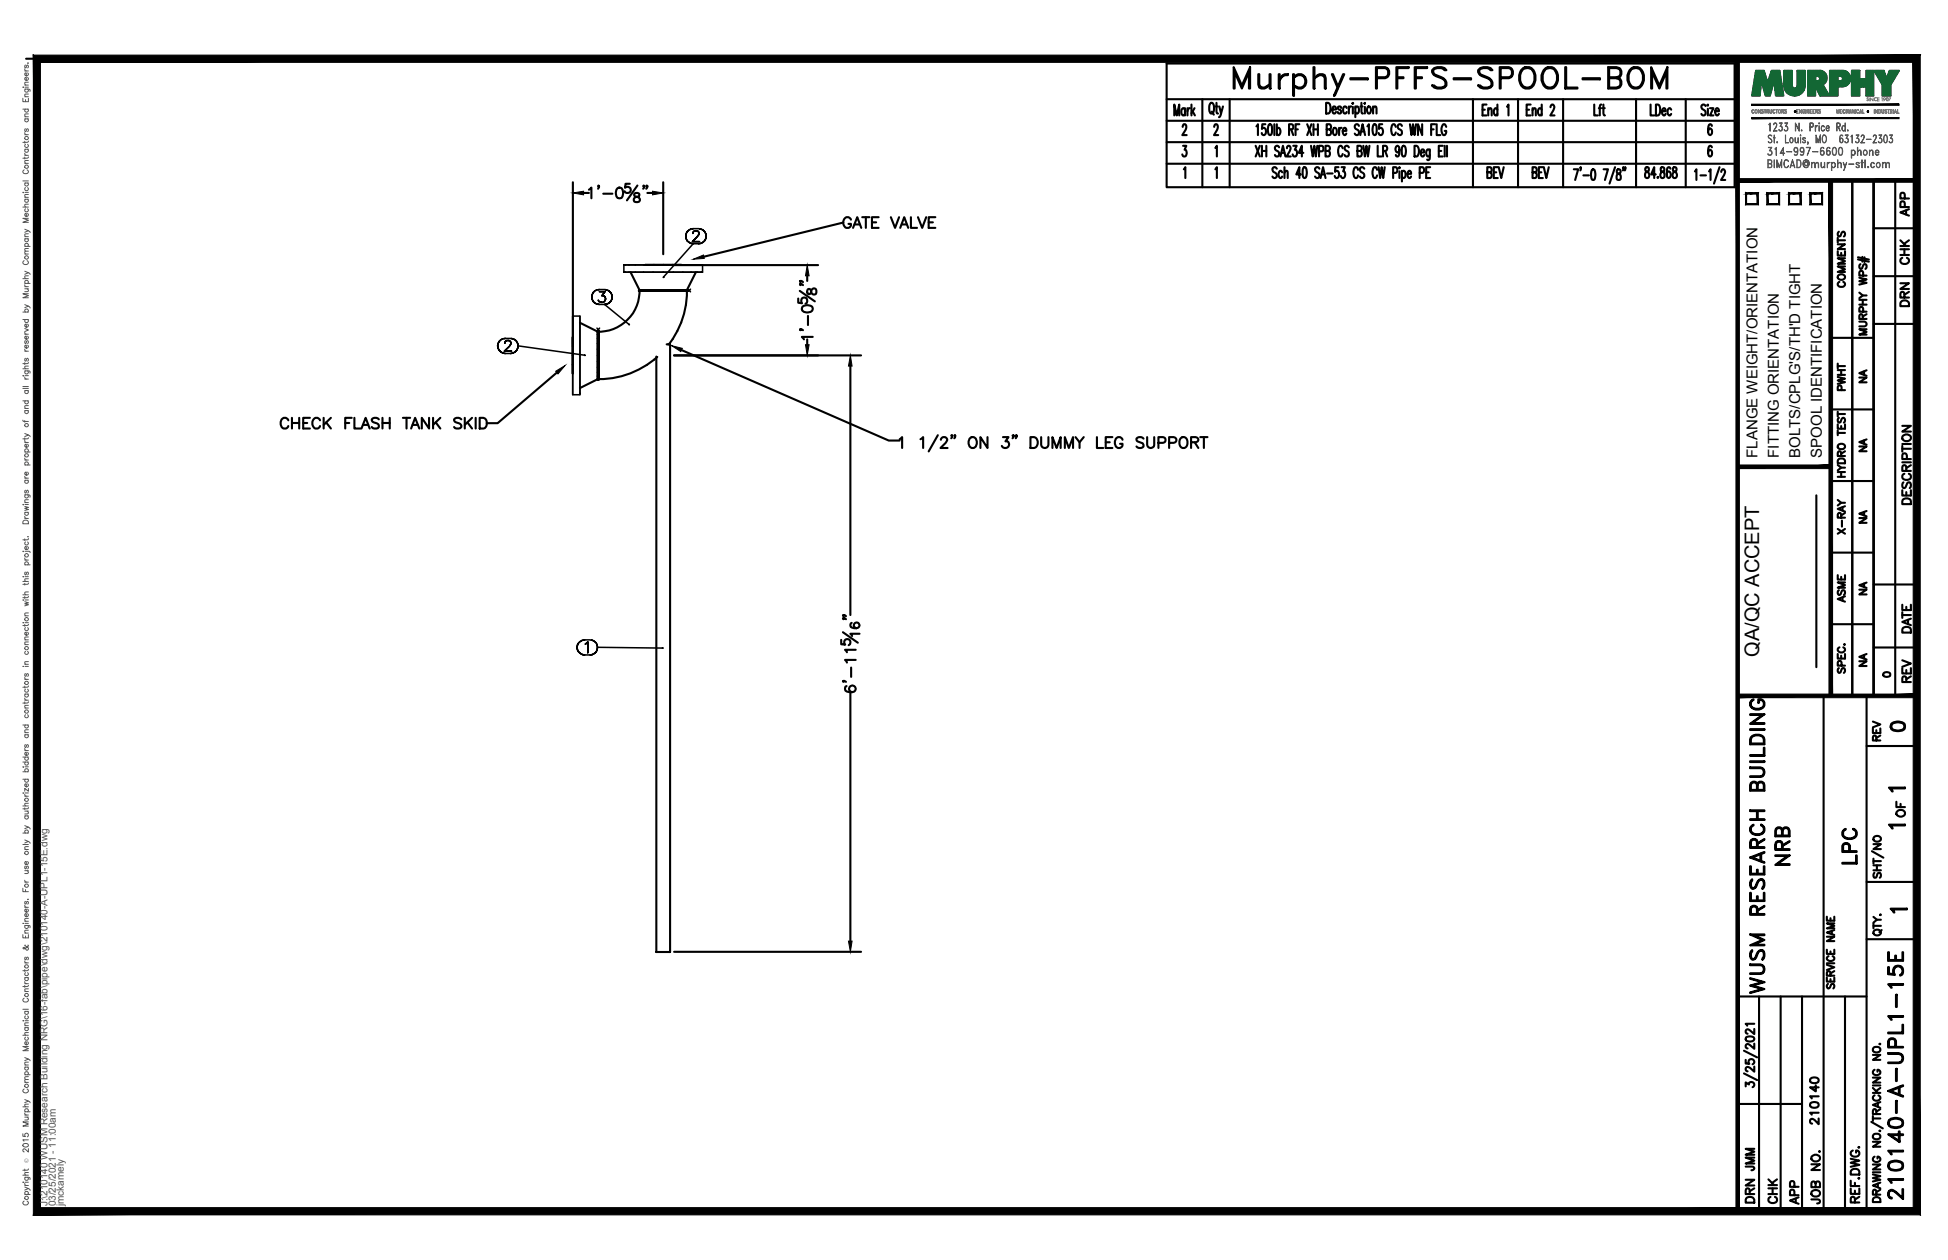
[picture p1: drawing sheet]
<svg xmlns="http://www.w3.org/2000/svg" width="432mm" height="279mm" viewBox="0 0 432 279" stroke-linecap="round" stroke-linejoin="round" font-family="sans-serif">
<defs><g id="words">
<text font-size="10.6" x="272.3" y="22.6">Murphy-PFFS-SPOOL-BOM</text>
<g font-size="6.6">
<text x="397.6" y="193" transform="rotate(-90 397.6 193)">NRB</text>
<text x="412.4" y="192.6" transform="rotate(-90 412.4 192.6)">LPC</text>
<text x="391.9" y="221.5" transform="rotate(-90 391.9 221.5)">WUSM RESEARCH BUILDING</text>
<text x="422.6" y="267.1" transform="rotate(-90 422.6 267.1)">210140-A-UPL1-15E</text>
</g>
<g font-size="5.7">
<text x="185.6" y="51.9">GATE VALVE</text>
<text x="61" y="96.3">CHECK FLASH TANK SKID</text>
</g>
<g font-size="5.3">
<text x="338.3" y="40.6">BEV</text>
<text x="417.7" y="163.3">0</text>
<text x="389.8" y="260.7" transform="rotate(-90 389.8 260.7)">JMM</text>
<text x="389.8" y="267.8" transform="rotate(-90 389.8 267.8)">DRN</text>
<text x="399.7" y="268.1" transform="rotate(-90 399.7 268.1)">APP</text>
</g>
<g font-size="4.9">
<text x="424" y="49" transform="rotate(-90 424 49)">APP</text>
<text x="424" y="59.6" transform="rotate(-90 424 59.6)">CHK</text>
<text x="409.9" y="64.9" transform="rotate(-90 409.9 64.9)">COMMENTS</text>
<text x="424" y="69.1" transform="rotate(-90 424 69.1)">DRN</text>
<text x="409.9" y="87.8" transform="rotate(-90 409.9 87.8)">PWHT</text>
<text x="424.4" y="112.9" transform="rotate(-90 424.4 112.9)">DESCRIPTION</text>
<text x="409.9" y="119.6" transform="rotate(-90 409.9 119.6)">X-RAY</text>
<text x="409.9" y="134.8" transform="rotate(-90 409.9 134.8)">ASME</text>
<text x="424.4" y="141.5" transform="rotate(-90 424.4 141.5)">DATE</text>
<text x="424.4" y="152.4" transform="rotate(-90 424.4 152.4)">REV</text>
<text x="417.7" y="165.5" transform="rotate(-90 417.7 165.5)">REV</text>
<text x="423" y="182.4" transform="rotate(-90 423 182.4)">OF</text>
<text x="403.9" y="250.5" transform="rotate(-90 403.9 250.5)">210140</text>
<text x="394.8" y="268.1" transform="rotate(-90 394.8 268.1)">CHK</text>
<text x="404.3" y="268.1" transform="rotate(-90 404.3 268.1)">JOB NO.</text>
</g>
<g font-size="4.4">
<text x="414.5" y="86.1" transform="rotate(-90 414.5 86.1)">NA</text>
<text x="414.5" y="101.2" transform="rotate(-90 414.5 101.2)">NA</text>
<text x="414.5" y="117.1" transform="rotate(-90 414.5 117.1)">NA</text>
<text x="414.5" y="133" transform="rotate(-90 414.5 133)">NA</text>
<text x="389.9" y="145.7" transform="rotate(-90 389.9 145.7)">QA/QC ACCEPT</text>
<text x="414.5" y="148.9" transform="rotate(-90 414.5 148.9)">NA</text>
</g>
<text font-size="4" x="416.3" y="151.3">0</text>
<g font-size="3.5">
<text x="417.3" y="176.7">1</text>
<text x="417.3" y="184.9">1</text>
<text x="417.7" y="203.6">1</text>
</g>
<g font-size="3.3">
<text x="389.5" y="101.5" transform="rotate(-90 389.5 101.5)">FLANGE WEIGHT/ORIENTATION</text>
<text x="394.3" y="101.5" transform="rotate(-90 394.3 101.5)">FITTING ORIENTATION</text>
<text x="399.1" y="101.5" transform="rotate(-90 399.1 101.5)">BOLTS/CPLG'S/TH'D TIGHT</text>
<text x="403.8" y="101.5" transform="rotate(-90 403.8 101.5)">SPOOL IDENTIFICATION</text>
</g>
<g font-size="2.2" fill="#545454">
<text x="10.5" y="267.5" transform="rotate(-90 10.5 267.5)">J:\210140 WUSM Research Building NRG\16-fab\pipe\dwg\210140-A-UPL1-15E.dwg</text>
<text x="12.4" y="267.5" transform="rotate(-90 12.4 267.5)">03/25/2021 - 11:00am</text>
<text x="14.1" y="267.4" transform="rotate(-90 14.1 267.4)">jmckamely</text>
</g>
<text font-size="1.3" fill="#545454" x="6.3" y="257.9" transform="rotate(-90 6.3 257.9)">Ó</text>
</g></defs>
<!-- layer: HP-LPC-PIPE -->
<g fill="none" stroke="#000" stroke-width=".47">
<path d="M143 58.7h6.1h-2.1M151 58.7h-1.9h1.9M126.9 74.8v8zM128.6 71.6l3.9 2v3.9M132.5 73.4v10.7v-2.7M132.5 73.6v.6zM132.5 74.2v.9zM132.5 75v1.2zM132.5 76.1v1.4zM132.5 77.4v1.4zM132.5 78.8v1.4zM132.7 73.6v-.2v.2l-.2-.2v10.7"/>
<path d="M132.7 73.4v10.7M132.7 73.6v.6zM132.7 74.2v.9zM132.7 75v1.2zM132.7 76.1v1.4zM132.7 77.4v1.4zM132.7 78.8v1.4zM132.7 73.6v10.5M139.8 60.4l2 3.9h2.6M141.6 64.3h.2zM141.8 64.3h1.5M141.8 64.3h-.2v.2h.2h-.2"/>
<path d="M141.8 64.5h.6zM141.9 64.3h.1M142.4 64.5h.8zM142.4 64.3h.1M142.4 64.5h.9h-.9M143.2 64.5h1.1zM143.3 64.3h.1M143.3 64.3h2.4M143.3 64.5h1.1h-1.1M144.3 64.5h1.3zM144.4 64.3h.1M144.4 64.5h1.3h-1.3"/>
<path d="M145.5 79.1v132M145.6 64.5h1.4zM145.6 64.3h1.4h-1.3M145.7 64.3h.1M145.7 64.3h2.7M145.7 64.5h1.3h-1.3M147 64.5h1.4M147 64.3h1.4M147 64.5h-5.2a9.1 9.1 0 0 1-9.1 9.1v10.5a19.3 19.3 0 0 0 13-5M147 64.5h1.4h-1.4M147.8 76.4h.6M148.4 64.5h1.2h-1.2"/>
<path d="M148.4 64.5h3.9a19.1 19.1 0 0 1-4 11.9M148.4 64.5h.1M148.4 64.5h1.3h-1.3M148.4 64.3h3.8M148.5 76.4v134.7M149.6 64.3h-1.2h1.2M149.6 64.3h2zM149.6 64.5h1.1h-1.1M149.7 64.5h.1M149.7 64.5h1.1h-1.1M150.7 64.5h.9h-.9M150.8 64.5h.1"/>
<path d="M150.8 64.5h.9h-.9M151.6 64.5h.5h-.5M151.7 64.5h.1M151.7 64.5h.5h-.5M152.2 64.5h.1M152.4 64.3h-.2h.2v.2h-.2h.2M154.2 60.4l-1.9 3.9h-10.7M132.5 80.2v1.3zM132.5 81.4v1.2zM132.5 82.5v1zM132.5 83.3v.7zM132.5 83.9v.2z"/>
<path d="M132.7 84.1h-.2l-3.9 1.9M132.7 80.2v1.3zM132.7 81.4v1.2zM132.7 82.5v1zM132.7 83.3v.7zM132.7 83.9v.2zM145.6 211.1h2.8"/>
</g>
<g fill="none" stroke="#000" stroke-width=".34">
<path d="M138.3 58.7h.3h-.3v1.7h.3h-.3M138.6 58.7h16.8M152 52.4l.1 .5-.1-.5M152.1 51.8l-.1 .6 .1-.6M152.1 52.9l.2 .5-.2-.5M152.3 51.4l-.2 .4 .2-.4M152.3 53.4l.4 .3-.4-.3M152.7 51l-.4 .4 .4-.4M152.7 53.7l.4 .3-.4-.3M153.1 50.8l-.4 .2 .4-.2M153.1 54h.6h-.6M153.5 53.6h1.6h-1.6"/>
<path d="M153.6 51.8v-.2v.2M153.6 51.6l.1-.2-.1 .2M153.7 50.7l-.6 .1 .6-.1M153.7 50.7h1.1M153.7 51.4l.1-.1-.1 .1M153.8 51.3l.2-.1-.2 .1M154 51.2h.5h-.5M154.5 51.2l.2 .1-.2-.1M154.6 52.4l-1.1 1.2 1.1-1.2M154.7 51.3l.1 .1-.1-.1M154.8 52.1l-.2 .3 .2-.3M154.8 51.4l.1 .2-.1-.2"/>
<path d="M154.8 54h.6h-.6M154.8 54h-1.1l-6.6 7.4M154.9 51.8l-.1 .3 .1-.3M154.9 51.6v.2v-.2M155.4 50.8l-.6-.1 .6 .1M155.4 54l.5-.3-.5 .3M155.7 58.7h-.3h.3v1.7h-.3h.3M155.9 51l-.5-.2 .5 .2M155.9 53.7l.3-.3-.3 .3M156.2 51.4l-.3-.4 .3 .4M156.2 53.4l.2-.5-.2 .5M156.4 51.8l-.2-.4 .2 .4"/>
<path d="M156.4 52.9l.1-.5-.1 .5M156.5 52.4l-.1-.6 .1 .6M110.3 76.7l.1 .5-.1-.5M110.4 76.2l-.1 .5 .1-.5M110.4 77.2l.2 .5-.2-.5M110.6 75.7l-.2 .5 .2-.5M110.6 77.7l.4 .3-.4-.3M111 75.3l-.4 .4 .4-.4M111 78l.5 .3-.5-.3M111.5 75.1l-.5 .2 .5-.2M111.5 78.3l.5 .1-.5-.1M111.8 77.9h1.6h-1.6"/>
<path d="M111.9 76.1v-.1v.1M111.9 76l.1-.2-.1 .2M112 75l-.5 .1 .5-.1M112 75.8l.1-.2-.1 .2M112 78.4h1.2M112 75h1.2M112.1 75.6l.2-.1-.2 .1M112.3 75.5h.5h-.5M112.8 75.5l.2 .1-.2-.1M112.9 76.8l-1.1 1.1 1.1-1.1M113 75.6l.1 .2-.1-.2M113.1 76.4l-.2 .4 .2-.4"/>
<path d="M113.1 75.8l.2 .2-.2-.2M113.2 78.4l.5-.1-.5 .1M113.3 76.2l-.2 .2 .2-.2M113.3 76v.2v-.2M113.7 75.1l-.5-.1 .5 .1M113.7 78.3l.5-.3-.5 .3M114.2 75.3l-.5-.2 .5 .2M114.2 78l.3-.3-.3 .3M114.5 75.7l-.3-.4 .3 .4M114.5 77.7l.3-.5-.3 .5M114.8 76.2l-.3-.5 .3 .5M114.8 77.2v-.5v.5"/>
<path d="M114.8 76.7v-.5v.5l14.9 2.1h-.1M126.9 70.1v17.4M126.9 70.1h1.7v17.4h-1.7zM128.6 70.1v17.4M131.2 65.9l.1 .5-.1-.5M131.3 65.3l-.1 .6 .1-.6M131.3 66.4l.2 .4-.2-.4M131.5 64.9l-.2 .4 .2-.4M131.5 66.8l.4 .4-.4-.4M131.9 64.5l-.4 .4 .4-.4M131.9 67.2l.4 .2-.4-.2M132.3 72.8l.2 .2v.6"/>
<path d="M132.3 64.3l-.4 .2 .4-.2M132.3 67.4l.5 .1-.5-.1M132.6 66.6l.3 .3zM132.8 64.2l-.5 .1 .5-.1M132.8 67.5h1.2M132.8 64.2h1.2M132.9 64.7h1.2h-1.2M132.9 66.9l.6 .1zM132.9 72.8l-.2 .2v.6M133.4 65.6h.4h-.4M133.8 65.6l.2 .1-.2-.1M133.9 66.9l-.4 .1 .4-.1"/>
<path d="M134 65.7l.1 .1-.1-.1M134 67.5l.5-.1-.5 .1M134 67.5l5.4 4.4M134.1 64.7l-.7 .9 .7-.9M134.1 66.7l-.2 .2 .2-.2M134.1 65.8l.1 .4-.1-.4M134.2 66.2l-.1 .5zM134.5 64.3l-.5-.1 .5 .1M134.5 67.4l.5-.2-.5 .2M135 64.5l-.5-.2 .5 .2M135 67.2l.4-.4-.4 .4M135.4 64.9l-.4-.4 .4 .4"/>
<path d="M135.4 66.8l.2-.4-.2 .4M135.6 65.3l-.2-.4 .2 .4M135.6 66.4l.1-.5-.1 .5M135.7 65.9l-.1-.6 .1 .6M138.6 60.4h16.8M139.4 72h.1zM147.1 61.4l-.1 .1zM152.3 64.5h.6l.2 .2M153.1 64.1l-.2 .2h-.6M127.9 143.5l.1 .6-.1-.6M128 143l-.1 .5 .1-.5M128 144.1l.3 .5-.3-.5"/>
<path d="M128.3 142.6l-.3 .4 .3-.4M128.3 144.6l.3 .3-.3-.3M128.6 142.2l-.3 .4 .3-.4M128.6 144.9l.5 .2-.5-.2M129.1 142l-.5 .2 .5-.2M129.1 145.1l.5 .1-.5-.1M129.6 141.9l-.5 .1 .5-.1M129.6 145.2h1.2M129.6 141.9h1.2M129.7 142.8l.2-.1-.2 .1M129.9 142.7l.4-.3-.4 .3M130.3 142.4v2.4v-2.4"/>
<path d="M130.8 145.2l.5-.1-.5 .1M131.3 142l-.5-.1 .5 .1M131.3 145.1l.5-.2-.5 .2M131.8 142.2l-.5-.2 .5 .2M131.8 144.9l.4-.3-.4 .3M132.2 142.6l-.4-.4 .4 .4M132.2 144.6l.2-.5-.2 .5M132.4 143l-.2-.4 .2 .4M132.4 144.1v-.6v.6M132.4 143.5v-.5v.5M132.4 143.5l14.4 .2M146.8 143.7h.2z"/>
</g>
<!-- layer: PS-BDR -->
<g fill="#000" stroke="#000" stroke-width=".22">
<path d="M388.3 26.1v.2l32.6-.2zM388.3 26.3l32.6-.2v.2z"/>
<path d="M388.3 23.1v.3l32.6-.3zM388.3 23.4l32.6-.3v.3z"/>
<path d="M7.4 12.2v257.2l1.6-1.6zM7.4 12.2l1.6 1.6v254zM7.4 12.2l1.6 1.6 416.6-1.6zM9 13.8l416.6-1.6-1.5 1.6zM425.6 12.2l-1.5 1.6 1.5 255.6zM424.1 13.8l1.5 255.6-1.5-1.6zM7.4 269.4h418.2l-1.5-1.6zM9 267.8h415.1l-416.7 1.6z"/>
</g>
<!-- layer: PS-BDR-T -->
<g fill="none" stroke="#000" stroke-width=".47">
<path d="M415.3 40v114.3h-4.7v-114.2v114.2h-4.8v-114.2M387 42.9h2.6v2.4h-2.6zM391.8 42.9h2.6v2.4h-2.6zM396.6 42.9h2.5v2.4h-2.5zM401.3 42.9h2.6v2.4h-2.6zM411.8 57.5l2.5 .5M411.8 57.1l2.5 .5M412.4 58.6a.59 .59 0 0 0-.3 .5 .59 .59 0 0 0 .4 .5l.3-.1 .3-.8 .4-.1a.64 .64 0 0 1 0 1M412.8 57v1M413.3 57.1v1M405.8 74.9h9.5M412.1 71.3l1.4 .1a.52 .52 0 0 1 .2 .6 .52 .52 0 0 1-.4 .4h-1.2"/>
<path d="M412.1 61.6l1.7 .4-1.7 .3 1.7 .4-1.7 .4M412.1 67.5h1.7M412.1 66.5h1.7M412.1 64.9l.8 .6M412.9 70.7l-.1-.9-.4-.1-.3 .3v.7h1.7M412.9 66.5v1M413 69.1l-.1-.9-.5-.1-.3 .3v.7h1.7M413 61.1l-.1-.9-.5-.1-.3 .3v.7h1.7M413.8 73h-1.7l1.7 .6-1.7 .6h1.7M413.8 65.5h-.9l-.8 .6M413.8 69.7l-.9 .5M405.8 90.8h9.5"/>
<path d="M407.4 94.1v1h1.6v-1M407.4 96h1.6M407.4 91.3v1.1M407.4 95.4v1.1M407.4 91.8h1.6M407.4 98.7a.79 .79 0 0 1 1-.3 .79 .79 0 0 1 .5 .9 .78 .78 0 0 1-1 .3 .78 .78 0 0 1-.5-.9zM407.6 92.7a.59 .59 0 0 0-.3 .5 .59 .59 0 0 0 .4 .5l.3-.1 .3-.8 .4-.1a.65 .65 0 0 1 0 1M408.1 94.5v.6M402.6 109.8v38.1M405.8 106.7h9.5M407.4 105.7h1.6M407.4 104.7h1.6"/>
<path d="M407.4 103.1l.7 .6M407.4 102a.9 .9 0 0 1 1.6 .2v.5h-1.6zM408.1 101.1l-.1-.9-.3-.1-.3 .3v.7h1.6M408.1 104.7v1M409 103.7h-.9l-.7 .6M409 100.1l-.9 .5M405.8 122.5h9.5M405.8 138.4h9.5M407.4 145v1h1.6v-1M407.6 148.2a.59 .59 0 0 0-.3 .5 .59 .59 0 0 0 .4 .5l.3-.2 .3-.7 .4-.1a.65 .65 0 0 1 0 1M407.7 143.5a.59 .59 0 0 0-.3 .7 .59 .59 0 0 0 .6 .5h.4a.59 .59 0 0 0 .6-.5 .59 .59 0 0 0-.4-.7M408.1 145.4v.6"/>
<path d="M408.2 147.6l-.1-.9-.4-.2-.3 .4v.7h1.6M408.8 142.9h.2z"/>
</g>
<!-- layer: PS-DIM -->
<path d="M5.8 13h419" fill="none" stroke="#000" stroke-width=".47"/>
<!-- layer: 0 -->
<g fill="none" stroke="#000" stroke-width=".47">
<path d="M415.3 40v114.3M420.1 40v114.3M415.3 50.6h9.5M415.3 61.2h9.5M415.3 71.8h9.5M415.3 129.6h9.5M415.3 143.6h9.5M386.6 238l2.9 1.5M386.6 233l2.9 1.5M387 235v.8l.8 .1a.62 .62 0 0 1 0-.9 .62 .62 0 0 1 .9 .1 .62 .62 0 0 1-.2 .9M387 230l.8-.2a.85 .85 0 0 1 1.1 .6 1.14 1.14 0 0 1-1.9 0zM388.9 236.5v1.1l-1-.8-.6-.2-.3 .3v.3l.4 .4"/>
<path d="M388.9 231.4v1.2l-1-.8-.6-.3-.3 .2v.5l.4 .3M388.9 228.2v1.1l-1-.8-.6-.3-.3 .2v.5l.4 .3M388.9 227h-1.9l.3 .4M387 240.9v-.9l.7 .5a.59 .59 0 0 1 .9-.5 .59 .59 0 0 1-.1 1.1"/>
</g>
<g fill="#000" stroke="#000" stroke-width=".22">
<path d="M384.8 13l.8 255.6v-255.6zM384.8 13l.8 255.6h-.8z"/>
<path d="M385.2 39.6v.8l39.6-.8zM385.2 40.4l39.6-.8v.8z"/>
<path d="M424.5 40l.8 114.3v-114.3zM424.5 40l.8 114.3h-.8z"/>
<path d="M385.2 153.9v.8l39.6-.8zM385.2 154.7l39.6-.8v.8z"/>
</g>
<!-- layer: PS-LOGO -->
<g fill="none" stroke="#545454" stroke-width=".22">
<path d="M5.1 19.3h.1zM5.5 19.8h.9l.2 .1v.4M5.5 15.3v.3l.3 .1M5.5 18.9h.8M5.5 15.7h.8M5.5 19.3h.8M5.7 19.8a.38 .38 0 0 0-.1 .5 .38 .38 0 0 0 .6 0 .38 .38 0 0 0-.1-.5M5.7 14.4l-.2 .3v.3h.3l.1-.4 .2-.2 .2 .3-.2 .4M6.1 17.2a.38 .38 0 0 1 .1 .5 .38 .38 0 0 1-.6 0 .38 .38 0 0 1 .1-.5h.1v.7M6.1 16.2a.38 .38 0 0 1 .1 .5 .38 .38 0 0 1-.6 0 .38 .38 0 0 1 .1-.5h.1v.6M6.2 13.9v.1zM6.3 18.2l-.8 .1v.3l.2 .3"/>
<path d="M5.1 21.8v.7h1.2v-.7M5.1 24.2h1.2M5.4 37.7a.43 .43 0 0 0-.3 .5 .43 .43 0 0 0 .4 .3h.3a.43 .43 0 0 0 .5-.3 .43 .43 0 0 0-.3-.5M5.5 34v.3l.3 .1M5.5 29.4v.3l.3 .2M5.5 31.3v.4M5.5 34.8v.4M5.5 36.2h.8M5.5 34.4h.8M5.5 33.1h.8M5.5 29.9h.8M5.5 26.4h.8"/>
<path d="M5.5 25.9h.8M5.5 21.4h.8M5.7 33.1a.38 .38 0 0 0-.1 .5 .38 .38 0 0 0 .6 0 .38 .38 0 0 0-.1-.5M5.7 32a.4 .4 0 0 0-.1 .6 .4 .4 0 0 0 .6 0 .4 .4 0 0 0-.1-.6M5.7 28.6l-.2 .2v.3h.3l.1-.4 .2-.1 .2 .2-.2 .4M5.7 26.4a.38 .38 0 0 0-.1 .5 .38 .38 0 0 0 .6 0 .38 .38 0 0 0-.1-.5M5.7 24.2a.38 .38 0 0 0-.1 .6 .38 .38 0 0 0 .6 0 .38 .38 0 0 0-.1-.6M5.7 22.1v.4M6.3 35.6h-.8v.3l.2 .3M6.3 34.8l-.3 .3h-.9M6.3 31.3l-.3 .3h-.9M6.3 25.3h-.8v.3l.2 .3"/>
<path d="M6.3 20.9h-.8v.3l.2 .2M391.9 34.2l.2 .2M392 36.3l.6-.1v-.6l-.6-.1v1.6l.6-.1v-.6h-.6M392.1 30a.44 .44 0 0 1 .7 .2 .38 .38 0 0 0-.6-.2 .38 .38 0 0 0-.1 .5l.4 .3a.46 .46 0 0 1 .2 .7 .46 .46 0 0 1-.7-.1 .41 .41 0 0 0 .6 .1 .41 .41 0 0 0 0-.6l-.6-.4zM392.3 33.3a.53 .53 0 0 1 .5 .8 .53 .53 0 0 1-.9 0 .47 .47 0 0 0 .7 .2l.2-.3M392.4 27.2l-.1 1.9v-1.7l-.2 .2zM392.4 36.3l.3 .1v.6l-.8 .2v-1.8l.8 .2v.6l-.3 .2M392.5 33.4a.51 .51 0 0 1 .3 .5 .51 .51 0 0 1-.3 .5M392.7 32.8l-.7-.1h.8l-.5 .7M392.7 32.7l-.5 .7 .4 .1 .2 .3M393.1 30.5l.4 .1zM393.1 29l.8 .1h-.8l.7-1.3-.2-.5h-.2l-.3 .4 .1-.3a.39 .39 0 0 1 .6 0 .39 .39 0 0 1 0 .5l-.7 1.2"/>
<path d="M393.3 35.4v1.8zM393.3 29.9v1.8zM393.4 33l.4-.3v1.7l-.1-1.6zM393.9 35.4l.5 1.5 .6-1.5v1.8l-.1-1.4-.5 1.4-.5-1.4v1.4zM393.9 31.4l.1 .3zM393.9 31.5l.1 .1zM394.4 28.8l.1 .2M394.7 27.9a.55 .55 0 0 1 .4 .7 .55 .55 0 0 1-.7 .4l-.1-.3 .4 .3 .3-.4M394.7 33.9l.9 .1h-1l.7-1.3v1.7v-1.5l-.6 1.1M394.8 28l.2 .5-.2 .5M395 27.3l-.6-.1h.6l-.3 .8M395 27.2l-.4 .8 .4 .1v.3"/>
<path d="M395.5 28.8l.2 .2M395.7 35.5a.47 .47 0 0 1 .7 .3l-.3-.3h-.3a1.08 1.08 0 0 0 0 1.6h.3l.3-.3a.44 .44 0 0 1-.4 .4 .44 .44 0 0 1-.5-.4l-.1-.7zM395.8 29.9v1.7l.7 .1h-.7zM395.8 27.9a.55 .55 0 0 1 .5 .7 .55 .55 0 0 1-.7 .4l-.1-.3 .4 .3 .4-.4M396 28l.3 .5-.3 .5M396 33.6l1.2 .1zM396.2 27.3l-.6-.1h.7l-.5 .8M396.2 27.2l-.4 .8 .3 .1 .2 .3M396.9 30.6a.57 .57 0 0 1 .7 .4 .57 .57 0 0 1-.4 .7l-.3-.1-.2-.4zM396.9 36.8h.8M397 30.6a.52 .52 0 0 1 .4 .5 .52 .52 0 0 1-.4 .5l-.2-.4zM397 36.7h.7"/>
<path d="M397.3 35.4l.6 1.8-.6-1.5-.5 1.5zM397.7 33.3l.3 .4 .3-.1 .2-.3M397.7 33.1l.3-.3h.3l.2 .3M397.8 34.3h.5M397.9 30.5l.1 1 .3 .1 .3-.2-.3 .3-.3-.1-.1-.2zM398 27.2l.8 1.6v-1.6v1.9l-.8-1.6v1.6zM398 32.8l-.3 .4 .3 .5M398.2 32.8a1.22 1.22 0 0 1 .1 1.6M398.3 35.4h.5a1.05 1.05 0 0 1 0 1.8h-.5zM398.3 35.5a.84 .84 0 0 1 .9 .5 .84 .84 0 0 1-.2 .9l-.7 .2zM398.5 33.5l-.2 .2a.49 .49 0 0 1-.6-.2 .49 .49 0 0 1 .1-.6 .49 .49 0 0 1 .7 0v.4a.81 .81 0 0 1-.5 1.1l-.3-.2 .1 .2M398.5 33.3l-.3 .4"/>
<path d="M398.6 30.5v1.2zM399 30l.1-.1v.3zM399.1 33.3l.3 .4 .3-.1 .1-.3M399.1 33.1l.3-.3h.3l.1 .3M399.1 30h.1M399.1 30.5v1.2zM399.1 34.3h.6M399.4 28.8v.3l-.1-.1zM399.4 28.9h.1M399.4 32.8a.51 .51 0 0 0-.3 .4 .51 .51 0 0 0 .3 .5M399.5 32.8a1.22 1.22 0 0 1 .1 1.6M399.6 31.5h.6"/>
<path d="M399.6 30.8l.6 .6-.2 .3-.4-.1v-.2l.1 .2M399.6 30.7h.6M399.7 30.6v.3M399.8 33.5l-.1 .2a.5 .5 0 0 1-.7-.5 .5 .5 0 0 1 .7-.4l.2 .5a.83 .83 0 0 1-.5 1.1l-.3-.2 .1 .2M399.8 33.3l-.3 .4M399.9 35.6a.74 .74 0 0 1 1 .2 .74 .74 0 0 1-.1 1l-.1-1 .1 .9a.68 .68 0 0 0-.3-1.2 .68 .68 0 0 0-.8 .9 .66 .66 0 0 0 .4 .7 .66 .66 0 0 0 .7-.2 .7 .7 0 0 1-.9 .1 .7 .7 0 0 1-.2-.8zM400 36l.2-.2 .4 .1 .1 .2-.5-.2-.2 .3 .1 .4 .4 .1 .2-.2-.1 .2-.4 .1-.2-.2zM400.1 30.6l.1 .2-.2-.3-.4 .1v.2l.6 .5M400.1 31.2v.4M400.7 31.5h.1M400.8 31.9l-.1-.5 .1 .4-.2 .2M400.8 31.7v.1"/>
<path d="M401.3 28.1l.6-.1v-.6l-.6-.1-.1 1.8v-1.9h.5l.2 .4v.4l-.2 .2h-.4M401.3 32.7l-.7 1.7 .7-1.7h-.9l.9 .1M401.6 36v1.2zM401.8 33.6l1.2 .1zM401.8 36.1h.5l.1 1.1-.2-1-.3-.1-.3 .3zM402.4 27.8v1.3zM402.5 29.9l.5 1.5 .5-1.5v1.8l-.1-1.4-.4 1.4-.4-1.4-.1 1.4zM402.6 36.1h.4l.1 1.1-.1-1-.3-.1-.3 .3zM402.6 27.9l.3-.1-.3 .2-.2 .4zM403.2 27.2l.1 .1v.2zM403.2 27.3h.1M403.2 27.8l.1 1.3z"/>
<path d="M403.5 34l.4 .4 .3-.1 .1-.3M403.5 33.8l.4-.4 .3 .1 .1 .3M403.6 36l.2 1 .3 .1 .3-.2-.3 .3-.4-.1zM403.7 32.8h.5M403.8 32.8l-.2 .2a1.17 1.17 0 0 0 .2 1.4M403.8 27.9l.4-.1 .2 .4-.2-.3a.54 .54 0 0 0-.4 .6 .54 .54 0 0 0 .4 .5l.2-.3-.2 .4h-.2l-.3-.5zM403.8 33.4l-.3 .5M404.1 33.4l.2 .5-.2 .5M404.1 30l.2-.1a.95 .95 0 0 1 .6 .9 .95 .95 0 0 1-.6 .9 1.24 1.24 0 0 1-.2-1.7zM404.1 30.1l.2-.1a.87 .87 0 0 1 .5 .8 .87 .87 0 0 1-.5 .8 1.19 1.19 0 0 1-.2-1.5zM404.2 32.8l.1 .1-.4-.2a1.42 1.42 0 0 0-.2 1.7 .49 .49 0 0 0 .6-.2 .49 .49 0 0 0-.1-.7 .49 .49 0 0 0-.7 .1M404.4 36l.1 1.2z"/>
<path d="M404.8 28.4h.6l-.2-.5a.54 .54 0 0 0-.4 .6 .54 .54 0 0 0 .4 .5l.2-.3-.2 .4a.63 .63 0 0 1-.4-.6 .63 .63 0 0 1 .4-.7l.3 .7h-.7M404.9 34l.3 .4 .3-.1 .2-.3M404.9 33.8l.3-.4 .3 .1 .2 .3M405 36l.1 1.2zM405.1 32.8h.5M405.1 32.8l-.1 .2a1.17 1.17 0 0 0 .2 1.4M405.2 33.4l-.3 .5M405.3 36.1l.3-.1-.5 .5zM405.4 33.4l.3 .5-.3 .5M405.5 32.8l.2 .1a.36 .36 0 0 0-.6-.1l-.2 .6v.8l.2 .2a.49 .49 0 0 0 .6-.2 .49 .49 0 0 0-.1-.7 .49 .49 0 0 0-.7 .1M406 36v1.8zM406.2 36.1a.53 .53 0 0 1 .7 .5 .53 .53 0 0 1-.7 .5l-.2-.2 .3 .2a.51 .51 0 0 0 .5-.5 .51 .51 0 0 0-.5-.5l-.3 .2z"/>
<path d="M406.3 32.8l.4-.1a1.13 1.13 0 0 1 0 1.7h-.1a1.28 1.28 0 0 1-.3-1.6zM406.3 34.3h.6M406.3 32.8h.6M406.4 32.8l-.2 .6 .2 1M406.8 32.8l.2 .6-.2 1M407.2 28.1l.6-.1v-.6l-.6-.1-.1 1.8v-1.9l.7 .1 .1 .7-.3 .2h-.4M407.3 35.4l.1 1.8zM407.5 28.2l.4 .9-.3-.9M407.6 36.1h.5l.1 1.1-.2-1-.3-.1-.3 .3zM407.7 32.8l.3-.1a1.13 1.13 0 0 1 0 1.7h-.1a1.28 1.28 0 0 1-.2-1.6zM407.7 34.3h.5M407.7 32.8h.5"/>
<path d="M407.8 32.8l-.2 .6 .2 1M407.8 31.3l.3 .3 .4-.3M407.8 31l.3-.3 .4 .3M408 30.1h.4M408 30l-.1 .3a1.28 1.28 0 0 0 .2 1.3M408.1 30.7l-.3 .4M408.2 32.8l.2 .6-.2 1M408.2 30.7l.3 .4-.3 .5M408.4 30l.1 .2a.33 .33 0 0 0-.5-.2l-.2 .7 .2 .9a.48 .48 0 0 0 .5-.5 .48 .48 0 0 0-.5-.4l-.2 .1M408.5 27.9l.3-.1 .2 .3-.2-.2a.54 .54 0 0 0-.5 .6 .54 .54 0 0 0 .5 .5l.2-.2-.2 .3-.5-.3zM409 27.2l.1 1.9zM409 37l-.5-1 .5 1.2"/>
<path d="M409 31.4l.1 .2M409.2 30.7l.4 .1 .1 .2M409.3 30.6a.53 .53 0 0 1 .4 .6 .53 .53 0 0 1-.7 .4v-.2a.36 .36 0 0 0 .6 .1l.1-.2M409.3 36l-.6 1.8zM409.4 30.7l.3 .4-.3 .5M409.6 28.8v.3zM409.6 28.9v.1zM409.6 30l-.6-.1h.7l-.4 .8M409.6 29.9l-.4 .8M409.8 36.4h1.1zM410.4 33.3v1.7zM410.6 33.3a.53 .53 0 0 1 .7 .6 .53 .53 0 0 1-.7 .5l-.2-.2 .3 .2a.51 .51 0 0 0 .5-.5 .51 .51 0 0 0-.5-.6l-.3 .2z"/>
<path d="M410.6 29.9l-.1 1.8v-1.6l-.2 .2zM411.3 31.4l.2 .2M411.5 37h.6M411.5 36.4l.6 .3v.2a.38 .38 0 0 1-.3 .3 .38 .38 0 0 1-.4-.3l.2 .2M411.5 36.2h.6M411.6 36.1v.3M411.6 30.6a.52 .52 0 0 1 .5 .6 .52 .52 0 0 1-.7 .4l-.1-.2a.36 .36 0 0 0 .6 .1l.2-.2M411.7 32.7l.1 1.7zM411.8 30.7l.3 .4-.1 .3-.2 .2M412 36.1l.1 .2a.38 .38 0 0 0-.3-.3 .38 .38 0 0 0-.4 .3l.7 .5M412 36.7v.4M412 33.3h.5v1.1v-.8l-.2-.3-.5 .3z"/>
<path d="M412 30l-.6-.1h.7l-.5 .8M412 29.9l-.4 .8 .3 .1 .2 .2M412.5 36l.5 .1zM412.5 31.6l.8 .1h-.8l.7-1.3-.2-.4h-.2l-.3 .3 .1-.2a.39 .39 0 0 1 .6-.1 .39 .39 0 0 1 0 .6l-.7 1.1M412.7 35.4l.1 1.8zM413.2 33.3a.54 .54 0 0 1 .7 .6 .54 .54 0 0 1-.7 .5l-.2-.5zM413.4 35.4l.1 1.8zM413.7 30.8l1 .1zM414 36.9l.2 .1-.1 .2zM414 37l.1 .1zM414.4 33.3v1.1zM414.6 33.3h.5l.1 1.1-.1-1-.3-.1-.4 .3z"/>
<path d="M414.7 36.3l.3-.3 .4 .1v.3v-.2a.46 .46 0 0 0-.7 .4 .46 .46 0 0 0 .7 .4v-.1l-.2 .3a.59 .59 0 0 1-.5-.3 .59 .59 0 0 1 0-.6zM415.2 31.6l.8 .1h-.9a1.94 1.94 0 0 0 .8-1.4l-.2-.3h-.3l-.2 .3 .1-.2 .4-.2 .2 .5-.7 1.3M415.7 33.8h.7l-.2-.5a.48 .48 0 0 0-.5 .6 .48 .48 0 0 0 .6 .4l.1-.2-.1 .3a.53 .53 0 0 1-.6-.5 .53 .53 0 0 1 .6-.6l.2 .6h-.8M416 36.3l.1-.2a.53 .53 0 0 1 .7 .5 .53 .53 0 0 1-.7 .5l-.1-.2zM416.4 31.4l.2 .2M416.7 30.6a.53 .53 0 0 1 .5 .6 .53 .53 0 0 1-.7 .4l-.2-.2 .5 .2 .3-.3M416.9 30.7l.2 .4-.2 .5M417.1 30l-.6-.1h.6l-.4 .8M417.1 29.9l-.5 .8 .4 .1 .1 .2M417.3 36l.1 1.2zM417.5 36.1h.5l.1 1.1-.1-.8-.2-.3-.4 .3zM417.7 30l.3-.1a1.32 1.32 0 0 1 0 1.8l-.3-.1-.2-.7z"/>
<path d="M417.7 31.5h.5M417.7 30.1h.5M417.8 30l-.2 .7 .2 .9M418.2 30l.1 .7-.1 .9M418.3 36.1h.4l.1 1.1-.1-1-.3-.1-.3 .3zM418.8 31.4l.2 .2M419.1 30.6a.53 .53 0 0 1 .4 .6 .53 .53 0 0 1-.7 .4v-.2a.36 .36 0 0 0 .6 .1l.1-.2M419.3 30.7l.2 .4-.2 .5M419.4 30l-.6-.1h.7l-.4 .8M419.4 29.9l-.4 .8 .4 .1 .1 .2M5.1 42.7h.1zM5.1 45.9h1.2"/>
<path d="M5.1 40.1h1.2M5.4 57.8a.43 .43 0 0 0-.3 .5 .43 .43 0 0 0 .4 .4h.3a.43 .43 0 0 0 .5-.4 .43 .43 0 0 0-.3-.5M5.5 50.8l.8 .4-.8 .3M5.5 56.3h.8M5.5 54.6h1.2M5.5 52.9h.8M5.5 52.5h.8M5.5 44.2h.8M5.5 43.8h.8M5.5 40.6h.8M5.5 42.7h.8M5.7 54.6a.38 .38 0 0 1-.1-.5 .38 .38 0 0 1 .6 0 .38 .38 0 0 1-.1 .5"/>
<path d="M5.7 52.9a.38 .38 0 0 0-.1 .6 .38 .38 0 0 0 .6 0 .38 .38 0 0 0-.1-.6M5.7 46.3a.38 .38 0 0 0-.1 .6 .38 .38 0 0 0 .6 0 .38 .38 0 0 0-.1-.6M5.7 44.2a.38 .38 0 0 0-.1 .5 .38 .38 0 0 0 .6 0 .38 .38 0 0 0-.1-.5M5.7 41.6a.38 .38 0 0 0-.1 .6 .38 .38 0 0 0 .6 0 .38 .38 0 0 0-.1-.6M5.7 40.6a.38 .38 0 0 0-.1 .5 .38 .38 0 0 0 .6 0 .38 .38 0 0 0-.1-.5M6.1 47.3a.38 .38 0 0 1 .1 .6 .38 .38 0 0 1-.6 0 .38 .38 0 0 1 .1-.6h.1v.7M6.3 55.7l-.8 .1v.2l.2 .3M6.3 55.1h-.8v.3l.2 .3M6.3 51.8l-.8 .1v.3l.2 .3M6.3 51.2l.4 .4M6.3 48.4h-1.2l1.2 .4-1.2 .5h1.2M6.3 45.3h-.8v.3l.2 .3"/>
<path d="M6.3 43.1l-.8 .1v.3l.2 .3M5.1 70.9h1.2M5.1 69.2h1.2M5.1 61.8h1.2M5.5 77.4v.3l.3 .2M5.5 73.7v.2l.3 .2M5.5 72.8l.8 .4-.8 .3M5.5 67.5l.8 .4-.8 .3M5.5 63.1v.3l.3 .2M5.5 60.1l.8 .4-.8 .3M5.5 77.9h.8M5.5 74.1h.8"/>
<path d="M5.5 64h.8M5.5 63.6h.8M5.5 62.9h1.2M5.7 79.4l-.2 .3v.3h.3l.1-.4 .2-.2 .2 .3-.2 .4M5.7 75.6l-.2 .2v.3h.3l.1-.4 .2-.1 .2 .2-.2 .4M5.7 70.9a.38 .38 0 0 0-.1 .5 .38 .38 0 0 0 .6 0 .38 .38 0 0 0-.1-.5M5.7 69.2a.38 .38 0 0 1-.1-.6 .38 .38 0 0 1 .6 0 .38 .38 0 0 1-.1 .6M5.7 62.9a.38 .38 0 0 1-.1-.6 .38 .38 0 0 1 .6 0 .38 .38 0 0 1-.1 .6M6 64l.3 .3-.1 .3-.7 .1M6.1 76.5a.38 .38 0 0 1 .1 .6 .38 .38 0 0 1-.6 0 .38 .38 0 0 1 .1-.6h.1v.7M6.1 74.5a.38 .38 0 0 1 .1 .6 .38 .38 0 0 1-.6 0 .38 .38 0 0 1 .1-.6h.1v.7M6.1 71.9a.38 .38 0 0 1 .1 .5 .38 .38 0 0 1-.6 0 .38 .38 0 0 1 .1-.5h.1v.6"/>
<path d="M6.3 67.9l.4 .4M6.3 65.1h-1.2l1.2 .5-1.2 .4h1.2M6.3 61.2h-.8v.3l.2 .3M6.3 60.5l.4 .4M5.1 93.2l.2 .3h1M5.1 83.3h.1zM5.1 88.9h1.2M5.1 86.1h1.2M5.1 85.7h1.2M5.1 81.8h1.2M5.5 97.6v.3l.3 .2M5.5 96.1l.8 .4-.8 .3"/>
<path d="M5.5 83.6v.3l.3 .2M5.5 82.2l1 .1 .1 .4M5.5 80.4v.4M5.5 93.2v.4M5.5 97.1v.4M5.5 98.1h.8M5.5 91h.8M5.5 90.6h.8M5.5 86.6h.8M5.5 84.1h.8M5.5 83.3h.8M5.7 91a.38 .38 0 0 0-.1 .6 .38 .38 0 0 0 .6 0 .38 .38 0 0 0-.1-.6"/>
<path d="M5.7 88.9a.38 .38 0 0 0-.1 .5 .38 .38 0 0 0 .6 0 .38 .38 0 0 0-.1-.5M5.7 86.6a.38 .38 0 0 0-.1 .6 .38 .38 0 0 0 .6 0 .38 .38 0 0 0-.1-.6M5.7 82.2a.38 .38 0 0 0-.1 .6 .38 .38 0 0 0 .6 0 .38 .38 0 0 0-.1-.6M6.1 98.5a.38 .38 0 0 1 .1 .6 .38 .38 0 0 1-.6 0 .38 .38 0 0 1 .1-.6h.1v.7M6.3 97.1l-.3 .2h-.9M6.3 96.5l.4 .3M6.3 89.9l-.8 .1v.3l.2 .3M6.3 81.2h-.8v.3l.2 .3M6.3 80.4l-.3 .2h-.9M5.1 111.9h.1zM5.2 115.6a.69 .69 0 0 1 1.1 .1v.4h-1.2zM5.5 114.5v.3l.3 .2"/>
<path d="M5.5 112.3l.8 .2-.8 .2 .8 .3-.8 .2M5.5 109.7h.9l.2 .1v.5M5.5 105.6v.3l.3 .1M5.5 101.6v.2l.3 .2M5.5 119.5v.4M5.5 115h.8M5.5 113.6h.8M5.5 111.4h.8M5.5 106.5h.8M5.5 106h.8M5.5 103.1h1.2M5.5 102h.8"/>
<path d="M5.5 100.2h1.2M5.5 111.9h.8M5.7 113.6a.38 .38 0 0 0-.1 .6 .38 .38 0 0 0 .6 0 .38 .38 0 0 0-.1-.6M5.7 109.7a.4 .4 0 0 0-.1 .6 .4 .4 0 0 0 .6 0 .4 .4 0 0 0-.1-.6M5.7 108.7l-.2 .3v.3h.3l.1-.4 .2-.2 .2 .3-.2 .3M5.7 106.5a.38 .38 0 0 0-.1 .6 .38 .38 0 0 0 .6 0 .38 .38 0 0 0-.1-.6M5.7 103.1a.38 .38 0 0 1-.1-.5 .38 .38 0 0 1 .6 0 .38 .38 0 0 1-.1 .5M5.7 100.2a.4 .4 0 0 1-.1-.6 .4 .4 0 0 1 .6 0 .4 .4 0 0 1-.1 .6M6.1 104.7a.38 .38 0 0 1 .1 .5 .38 .38 0 0 1-.6 0 .38 .38 0 0 1 .1-.5h.1v.7M6.2 119h.1M6.3 119.4l-.3 .3h-.9M6.3 110.8l-.8 .1v.3l.2 .2"/>
<path d="M5.1 138.1h.1zM5.1 133h.1zM5.1 127.9h.1zM5.1 122.2h.1zM5.1 131.9h1.2M5.1 128.9h1.2M5.5 133.4l.8 .3-.8 .2 .8 .2-.8 .3M5.5 123.7v.3l.3 .2M5.5 129.4v.3M5.5 132.3v.4M5.5 138.5v.4M5.5 136.6h.8"/>
<path d="M5.5 125.3h1.2M5.5 124.2h.8M5.5 122.2h1l.2 .3M5.5 138.1h.8M5.5 133h.8M5.5 127.9h.8M5.7 139.2a.38 .38 0 0 0-.1 .5 .38 .38 0 0 0 .6 0 .38 .38 0 0 0-.1-.5M5.7 126.9l-.2 .2v.3h.3l.1-.4 .2-.1 .2 .2-.2 .4M5.7 125.3a.38 .38 0 0 1-.1-.6 .38 .38 0 0 1 .6 0 .38 .38 0 0 1-.1 .6M5.7 120.2a.38 .38 0 0 0-.1 .5 .38 .38 0 0 0 .6 0 .38 .38 0 0 0-.1-.5M6.1 121.2a.38 .38 0 0 1 .1 .5 .38 .38 0 0 1-.6 0 .38 .38 0 0 1 .1-.5h.1v.7M6.3 138.4l-.3 .3h-.9"/>
<path d="M6.3 135.9l-.8 .1v.3l.2 .3M6.3 132.2l-.3 .3h-.9M6.3 131.3h-.8v.3l.2 .3M6.3 129.3l-.3 .3h-.9M6.3 128.3l-.8 .1v.3l.2 .2M5.1 147.8h.1zM5.5 154.8v.3l.3 .2M5.5 150.2v.3l.3 .2M5.5 152.1v.5M5.5 155.6v.5M5.5 157h.8M5.5 155.3h.8"/>
<path d="M5.5 153.9h.8M5.5 150.7h.8M5.5 147.3h.8M5.5 142.9h.8M5.5 141.9h.8M5.5 147.8h.8M5.7 158.5a.38 .38 0 0 0-.1 .5 .38 .38 0 0 0 .6 0 .38 .38 0 0 0-.1-.5M5.7 153.9a.38 .38 0 0 0-.1 .6 .38 .38 0 0 0 .6 0 .38 .38 0 0 0-.1-.6M5.7 152.8a.38 .38 0 0 0-.1 .6 .38 .38 0 0 0 .6 0 .38 .38 0 0 0-.1-.6M5.7 149.4l-.2 .2v.3h.3l.1-.4 .2-.1 .2 .2-.2 .4M5.7 144.4a.38 .38 0 0 0-.1 .6 .38 .38 0 0 0 .6 0 .38 .38 0 0 0-.1-.6M6.1 140.2a.38 .38 0 0 1 .1 .6 .38 .38 0 0 1-.6 0 .38 .38 0 0 1 .1-.6h.1v.7"/>
<path d="M6.3 156.4h-.8v.3l.2 .3M6.3 155.6l-.3 .3h-.9M6.3 152.1l-.3 .3h-.9M6.3 146.7l-.8 .1v.3l.2 .2M6.3 142.4h-.8v.3l.2 .2M6.3 141.3h-.8v.3l.2 .3M5.1 175.8h.1zM5.1 170h.1zM5.1 178.7h1.2M5.1 172.8h1.2M5.1 171.1h1.2M5.1 169h1.2"/>
<path d="M5.1 167.9h1.2M5.1 160.8h1.2M5.5 176.1v.3l.3 .2M5.5 166v.3l.3 .1M5.5 179.1v.4M5.5 179.9h.8M5.5 176.6h.8M5.5 166.4h.8M5.5 162.9h.8M5.5 162.5h.8M5.5 175.8h.8M5.5 170h.8"/>
<path d="M5.7 172.8a.38 .38 0 0 0-.1 .5 .38 .38 0 0 0 .6 0 .38 .38 0 0 0-.1-.5M5.7 171.1a.38 .38 0 0 1-.1-.5 .38 .38 0 0 1 .6 0 .38 .38 0 0 1-.1 .5M5.7 169a.38 .38 0 0 0-.1 .5 .38 .38 0 0 0 .6 0 .38 .38 0 0 0-.1-.5M5.7 167.9a.4 .4 0 0 0-.1 .6 .4 .4 0 0 0 .6 0 .4 .4 0 0 0-.1-.6M5.7 165.1l-.2 .2v.4h.3l.1-.4 .2-.2 .2 .2-.2 .5M5.7 162.9a.38 .38 0 0 0-.1 .6 .38 .38 0 0 0 .6 0 .38 .38 0 0 0-.1-.6M5.7 160.8a.38 .38 0 0 0-.1 .5 .38 .38 0 0 0 .6 0 .38 .38 0 0 0-.1-.5M6 179.9l.3 .4-.3 .2h-.5M6.1 173.8a.38 .38 0 0 1 .1 .6 .38 .38 0 0 1-.6 0 .38 .38 0 0 1 .1-.6h.1v.7M6.1 166.8a.38 .38 0 0 1 .1 .6 .38 .38 0 0 1-.6 0 .38 .38 0 0 1 .1-.6h.1v.7M6.3 179.1l-.3 .3h-.9M6.3 178.1l-.8 .1v.3l.2 .2"/>
<path d="M6.3 174.8v.7l-.8-.7v.7M6.3 161.8l-.8 .1v.3l.2 .3M5.1 197v.7h1.2M5.1 187.3h1.2M5.1 184.7h1.2M5.5 195.2v.2l.3 .2M5.5 186.3l.8 .3-.8 .3M5.5 183.1l.8 .3-.8 .4M5.5 195.6h.8M5.5 193.1h.8M5.5 188.4h.8M5.5 180.9h.8"/>
<path d="M5.7 199.9l-.2 .2v.3h.3l.1-.3 .2-.2 .2 .2-.2 .4M5.7 192.1l-.2 .2v.3h.3l.1-.4 .2-.1 .2 .2-.2 .4M5.7 184.7a.38 .38 0 0 1-.1-.5 .38 .38 0 0 1 .6 0 .38 .38 0 0 1-.1 .5M5.7 180.9a.4 .4 0 0 0-.1 .6 .4 .4 0 0 0 .6 0 .4 .4 0 0 0-.1-.6M5.7 197.3v.4M6 193.1l.3 .4-.3 .2h-.5M6.1 191a.38 .38 0 0 1 .1 .6 .38 .38 0 0 1-.6 0 .38 .38 0 0 1 .1-.6h.1v.7M6.2 199.4h.1zM6.3 187.7l-.8 .1v.3l.2 .3M6.3 186.6l.4 .4M6.3 183.4l.4 .4M5.1 207.2v.8h1.2v-.8"/>
<path d="M5.1 204.8h.1zM5.5 217.7v.3l.3 .1M5.5 213.1v.2l.3 .2M5.5 205.2l1 .1 .1 .4M5.5 200.7v.3l.3 .2M5.5 215v.4M5.5 218.5v.4M5.5 219.9h.8M5.5 218.1h.8M5.5 216.8h.8M5.5 213.5h.8M5.5 206.9h.8"/>
<path d="M5.5 204.3h.8M5.5 201.2h.8M5.5 204.8h.8M5.6 209.6l-.1 .1a.73 .73 0 0 1 .7 .9l-.2 .1-.6-.6-.3 .2 .1 .1 .5-.1 .6-.6-.1-.1M5.7 216.8a.38 .38 0 0 0-.1 .5 .38 .38 0 0 0 .6 0 .38 .38 0 0 0-.1-.5M5.7 215.7a.38 .38 0 0 0-.1 .5 .38 .38 0 0 0 .6 0 .38 .38 0 0 0-.1-.5M5.7 212.2l-.2 .3v.3h.3l.1-.4 .2-.2 .2 .3-.2 .3M5.7 205.2a.38 .38 0 0 0-.1 .6 .38 .38 0 0 0 .6 0 .38 .38 0 0 0-.1-.6M5.7 207.5v.5M6.1 202.6a.38 .38 0 0 1 .1 .6 .38 .38 0 0 1-.6 0 .38 .38 0 0 1 .1-.6h.1v.7M6.1 201.6a.38 .38 0 0 1 .1 .5 .38 .38 0 0 1-.6 0 .38 .38 0 0 1 .1-.5h.1v.7M6.3 219.3h-.8v.3l.2 .3"/>
<path d="M6.3 218.5l-.3 .3h-.9M6.3 215l-.3 .3h-.9M6.3 206.3h-.8v.3l.2 .3M6.3 203.7h-.8v.3l.2 .3M5.1 226.3h.1zM5.1 229.6h1.2M5.1 223.8h1.2M5.4 221.3a.43 .43 0 0 0-.3 .5 .43 .43 0 0 0 .4 .4h.3a.43 .43 0 0 0 .5-.4 .43 .43 0 0 0-.3-.5M5.5 234.5l.8 .4-.8 .3M5.5 238.3h1.2M5.5 236.6h.8M5.5 236.2h.8"/>
<path d="M5.5 227.9h.8M5.5 227.4h.8M5.5 224.3h.8M5.5 226.3h.8M5.7 238.3a.38 .38 0 0 1-.1-.5 .38 .38 0 0 1 .6 0 .38 .38 0 0 1-.1 .5M5.7 236.6a.38 .38 0 0 0-.1 .6 .38 .38 0 0 0 .6 0 .38 .38 0 0 0-.1-.6M5.7 230a.38 .38 0 0 0-.1 .5 .38 .38 0 0 0 .6 0 .38 .38 0 0 0-.1-.5M5.7 227.9a.38 .38 0 0 0-.1 .5 .38 .38 0 0 0 .6 0 .38 .38 0 0 0-.1-.5M5.7 225.3a.38 .38 0 0 0-.1 .5 .38 .38 0 0 0 .6 0 .38 .38 0 0 0-.1-.5M5.7 224.3a.38 .38 0 0 0-.1 .5 .38 .38 0 0 0 .6 0 .38 .38 0 0 0-.1-.5M6.1 231a.38 .38 0 0 1 .1 .6 .38 .38 0 0 1-.6 0 .38 .38 0 0 1 .1-.6h.1v.7M6.3 239.4h-.8v.3l.2 .3"/>
<path d="M6.3 238.7l-.8 .1v.3l.2 .3M6.3 235.5l-.8 .1v.3l.2 .3M6.3 234.9l.4 .3M6.3 232.1h-1.2l1.2 .4-1.2 .5h1.2M6.3 229h-.8v.3l.2 .3M6.3 226.8l-.8 .1v.2l.2 .3M5.1 251.4v.6h.5a.43 .43 0 0 1 0-.6 .43 .43 0 0 1 .6 .1 .43 .43 0 0 1-.2 .6M5.1 245.4h1.2M5.2 253.7a.58 .58 0 0 1 .7-.2 .58 .58 0 0 1 .3 .7 .59 .59 0 0 1-.7 .2 .59 .59 0 0 1-.3-.7zM5.4 241.5a.43 .43 0 0 0-.3 .5 .43 .43 0 0 0 .4 .3h.3a.43 .43 0 0 0 .5-.3 .43 .43 0 0 0-.3-.5M5.5 246.8v.3l.3 .2M5.5 243.8l.8 .4-.8 .3"/>
<path d="M5.5 259.2v.5M5.5 247.7h.8M5.5 247.3h.8M5.5 246.5h1.2M5.5 240h.8M5.7 246.5a.38 .38 0 0 1-.1-.5 .38 .38 0 0 1 .6 0 .38 .38 0 0 1-.1 .5M6 247.7l.3 .5-.3 .2h-.5M6.3 260h-.8v.3l.2 .3M6.3 259.2l-.3 .3h-.9M6.3 254.7v.8l-.8-.7h-.3l-.1 .4 .3 .2M6.3 252.8h-1.2l.2 .3M6.3 248.8h-1.2l1.2 .4-1.2 .5h1.2"/>
<path d="M6.3 244.8l-.8 .1v.3l.2 .2M6.3 244.2l.4 .3M5.1 262.2h.1zM5.1 260.6h1.2M5.4 266.3a.43 .43 0 0 0-.3 .5 .43 .43 0 0 0 .4 .4h.3a.43 .43 0 0 0 .5-.4 .43 .43 0 0 0-.3-.5M5.5 263.2l.8 .4-.8 .3M5.5 262.4v.3l.3 .2M5.5 261.1h.9l.2 .1v.4M5.5 264.9h1.2M5.5 262.9h.8M5.5 262.2h.8M5.7 264.9a.38 .38 0 0 1-.1-.6 .38 .38 0 0 1 .6 0 .38 .38 0 0 1-.1 .6"/>
<path d="M5.7 261.1a.38 .38 0 0 0-.1 .5 .38 .38 0 0 0 .6 0 .38 .38 0 0 0-.1-.5M6.3 263.6l.4 .4"/>
<circle cx="5.9" cy="37" r=".4"/>
<circle cx="5.9" cy="30.6" r=".4"/>
<circle cx="413.5" cy="33.8" r=".48"/>
<circle cx="416.3" cy="36.6" r=".48"/>
<circle cx="5.9" cy="57.1" r=".39"/>
<circle cx="5.9" cy="94.3" r=".4"/>
<circle cx="5.9" cy="101" r=".4"/>
<circle cx="5.9" cy="137.3" r=".39"/>
<circle cx="5.9" cy="123.2" r=".4"/>
<circle cx="5.9" cy="157.8" r=".4"/>
<circle cx="5.9" cy="151.4" r=".4"/>
<circle cx="5.9" cy="143.7" r=".4"/>
<circle cx="5.9" cy="177.3" r=".4"/>
<circle cx="5.9" cy="189.1" r=".39"/>
<circle cx="5.9" cy="196.4" r=".4"/>
<circle cx="5.9" cy="214.3" r=".4"/>
<circle cx="5.9" cy="220.6" r=".4"/>
<circle cx="5.9" cy="240.8" r=".39"/>
<circle cx="5.9" cy="265.6" r=".39"/>
</g>
<!-- layer: PS-BDR -->
<g fill="none" stroke="#136734" stroke-width=".34">
<path d="M388.6 19.6v1.6M388.7 18.9v2.3M388.8 18.2v3M388.9 17.5v3.7M389 16.8v4.4M389.1 16.1v5.1M389.2 15.6v5.6M389.4 15.6v5.6M389.5 15.6v5.6M389.6 15.6v5.6M389.7 15.6v5.6M389.8 15.6v5.6"/>
<path d="M389.9 15.6v5.6M390 15.6v5.6M390.1 15.6v5.3M390.3 15.6v4.2M390.3 15.6v3.1M390.5 15.6v2.5M390.6 15.6v2.9M390.7 15.6v3.4M390.8 15.6v3.7M390.9 15.6v4.2M391 15.6h-1.8l-.9 5.6h1.8l.3-3.2 .9 3.2h1.1l.9-3.2 .3 3.2h1.8l-.9-5.6M391 15.6l.8 2.7 .9-2.7h1.8"/>
<path d="M391 15.6v4.5M391.1 16v4.6M391.3 16.4v4.5M391.4 16.7v4.5M391.5 17.1v4.1M391.6 17.5v3.7M391.7 17.8v3.4M391.8 18.2v3M391.9 18v3.2M392 17.6v3.6M392.2 17.3v3.9M392.2 16.9v4.3"/>
<path d="M392.4 16.6v4.6M392.5 16.2v4.6M392.6 15.9v4.5M392.7 15.6v4.4M392.8 15.6v4M392.9 15.6v3.6M393.1 15.6v3.2M393.1 15.6v2.8M393.3 15.6v2.4M393.4 15.6v3.4M393.5 15.6v4.5M393.6 15.6v5.5"/>
<path d="M393.7 15.6v5.6M393.8 15.6v5.6M393.9 15.6v5.6M394 15.6v5.6M394.2 15.6v5.6M394.3 15.6v5.6M394.4 15.6v5.6M394.5 15.6v5.6M394.6 16.3v4.9M394.7 17v4.2M394.8 17.7v3.5M395 18.4v2.8"/>
<path d="M395 19.1v2.1M395.2 19.8v1.4M395.5 19v-3.4h1.7v3.5M395.5 19a2.28 2.28 0 0 0 2.3 2.2M395.5 15.6v3.9M395.6 15.6v4.3M395.7 15.6v4.5M395.8 15.6v4.7M395.9 15.6v4.8M396.1 15.6v5M396.2 15.6v5M396.3 15.6v5.1"/>
<path d="M396.4 15.6v5.2M396.5 15.6v5.3M396.6 15.6v5.3M396.7 15.6v5.4M396.8 15.6v5.4M396.9 15.6v5.5M397.1 15.6v5.5M397.2 15.6v5.6M397.3 19.2v2M397.3 19.1a.57 .57 0 0 0 .6 .5 .57 .57 0 0 0 .5-.5M397.4 19.4v1.8M397.5 19.5v1.7"/>
<path d="M397.6 19.5v1.7M397.7 19.6v1.6M397.8 19.6v1.6M398 19.6v1.6M398 19.5v1.7M398.2 19.5v1.7M398.3 19.4v1.8M398.5 15.6v5.5M398.6 15.6v5.5M398.7 15.6v5.5M398.9 15.6v5.4M398.9 15.6v5.3"/>
<path d="M399.1 15.6v5.3M399.2 15.6v5.2M399.3 15.6v5.1M399.4 15.6v5M399.5 15.6v4.9M399.6 15.6v4.7M399.7 15.6v4.6M399.9 15.6v4.4M400 15.6v4.2M400.1 19.3v-3.7h-1.7v5.6M400.1 19a2.31 2.31 0 0 1-2.3 2.2M400.8 15.6v5.6"/>
<path d="M401 15.6v5.6M401.1 15.6v5.6M401.2 15.6v5.6M401.3 15.6v5.6M401.4 15.6v5.6M401.5 15.6v5.6M401.6 15.6v5.6M401.7 15.6v5.6M401.9 15.6v5.6M402 15.6v5.6M402.1 15.6v5.6M402.2 15.6v5.6"/>
<path d="M402.3 15.6v5.6M402.4 15.6v5.6M402.5 15.6v1.3M402.5 18v1.3M402.7 15.6v1.3M402.7 18v1.6M402.7 18v1.8M402.9 15.6v1.3M402.9 18v2.1M403 15.6v1.3M403 18v2.3M403.1 15.6v1.3l.2 .3 .1 .4"/>
<path d="M403.1 16.9h-.7v1.1l.7-.1v2.6M403.2 15.6v1.4M403.2 17.9v2.9M403.3 17.8l-.2 .1M403.3 15.6v1.6M403.3 17.7v3.3M403.4 17.7l-.1 .1M403.4 15.6v5.6M403.5 15.6v5.6M403.6 15.7v5.5M403.8 15.7v5.5M403.9 15.7v5.5"/>
<path d="M404 15.8v3M404 18.9v2.3M404.1 15.9v2.9M404.1 19v2.2M404.2 15.9v2.8M404.2 19.1v2.1M404.3 19.2l1.2 2h-2.1M404.3 16v2.6M404.3 19.2v2M404.3 19.1l-.4-.2a1.67 1.67 0 0 0 1.1-1.8 1.67 1.67 0 0 0-1.5-1.5h-2.8v5.6h1.7v-2.1l1 2.1M404.4 16.1v2.4M404.4 19.4v1.8"/>
<path d="M404.5 16.2v2.2M404.5 19.6v1.6M404.7 16.3v2M404.7 19.8v1.4M404.8 16.5v1.6M404.8 20v1.2M404.9 16.7v1.2M405.7 15.6v5.6M405.8 15.6v5.6M405.9 15.6v5.6M406 15.6v5.6M406.1 15.6v5.6"/>
<path d="M406.2 15.6v5.6M406.3 15.6v5.6M406.4 15.6v5.6M406.6 15.6v5.6M406.8 15.6v5.6M406.9 15.6v5.6M407 15.6v5.6M407.1 15.6v5.6M407.2 15.6v5.6M407.3 15.6v5.6M407.4 18h.6M407.4 15.6v1.3"/>
<path d="M407.4 18v1.2M407.6 15.6v1.3M407.6 18v1.2M407.7 15.6v1.3M407.7 18v1.2M407.8 15.6v1.3M407.8 18v1.2M407.9 15.6v1.3M407.9 18v1.2M408 15.6v1.3M408 18v1.2M408 16.9h-.6v1.1"/>
<path d="M408.1 16.9h.1M408.1 15.6v1.3M408.1 18v1.2M408.2 17.9l.1-.1v1.4M408.2 15.6v1.3l.1 .2M408.2 17.9v1.3M408.2 17.9l-.1 .1M408.3 15.6v1.5M408.4 17.1v.5M408.4 17.7v.1M408.5 15.6v3.6M408.5 15.6h-2.9v5.6h1.8v-2"/>
<path d="M408.5 15.6l.7 .2 .5 .4M408.5 15.6v3.6h-1.1M408.7 15.6v3.6M408.8 15.7v3.5M408.9 15.7v3.5M409 15.7v3.4M409.1 15.8v3.3M409.2 15.8v3.2M409.3 15.9v3.1M409.4 16v2.9M409.6 16.1v2.7M409.7 16.2l.3 .5"/>
<path d="M409.7 16.2v2.5l.3-.6M409.7 18.6l-.5 .4-.7 .2M409.8 16.3v2.3M409.9 16.5v1.9M410 16.7v1.5M410.1 16.7l.1 .7-.1 .7M410.1 17v.9M410.4 15.6h1.8h-1.8M410.4 15.6v5.6h1.8v-2h1.4v2h1.7v-5.6h-1.7v2h-1.4v-2M410.6 15.6v5.6M410.7 15.6v5.6M410.8 15.6v5.6"/>
<path d="M410.9 15.6v5.6M411 15.6v5.6M411.1 15.6v5.6M411.3 15.6v5.6M411.5 15.6v5.6M411.6 15.6v5.6M411.7 15.6v5.6M411.8 15.6v5.6M411.9 15.6v5.6M412 15.6v5.6M412.1 15.6v5.6M412.2 17.6v1.6"/>
<path d="M412.4 17.6v1.6M412.5 17.6v1.6M412.6 17.6v1.6M412.7 17.6v1.6M412.8 17.6v1.6M412.9 17.6v1.6M413 17.6v1.6M413.1 17.6v1.6M413.2 17.6v1.6M413.4 17.6v1.6M413.5 17.6v1.6M413.6 17.6v1.6"/>
<path d="M413.7 15.6v5.6M413.8 15.6v5.6M413.9 15.6v5.6M414 15.6v5.6M414.1 15.6v5.6M414.3 15.6v5.6M414.5 15.6v5.6M414.6 15.6v5.6M414.7 15.6v5.6M414.8 15.6v5.6M414.9 15.6v5.6M415 15.6v5.6"/>
<path d="M415.1 15.6v5.6M415.2 15.6v5.6M415.4 15.6h2.2l.6 1.7 .6-1.7h2.2l-1.9 3.2v2.4h-1.9v-2.4zM415.5 15.6v.2M415.6 15.6v.3M415.7 15.6v.6M415.8 15.6v.7M415.9 15.6v.9M416 15.6v1.1M416.2 15.6v1.3M416.2 15.6v1.5M416.4 15.6v1.7"/>
<path d="M416.5 15.6v1.9M416.6 15.6v2.1M416.7 15.6v2.3M416.8 15.6v2.5M416.9 15.6v2.6M417.1 15.6v2.8M417.1 15.6v3M417.3 15.6v5.6M417.4 15.6v5.6M417.5 15.6v5.6M417.6 15.6v5.6M417.7 16v5.2"/>
<path d="M417.8 16.3v4.9M417.9 16.6v4.6M418 17v4.2M418.2 17.3v3.9M418.3 17.1v4.1M418.4 16.8v4.4M418.5 16.5v4.7M418.6 16.2v5M418.7 15.9v5.3M418.8 15.6v5.6M418.9 15.6v5.6M419 15.6v5.6"/>
<path d="M419.2 15.6v3.1M419.3 15.6v2.9M419.4 15.6v2.7M419.5 15.6v2.5M419.6 15.6v2.3M419.7 15.6v2.2M419.8 15.6v2M419.9 15.6v1.8M420.1 15.6v1.6M420.1 15.6v1.4M420.3 15.6v1.2M420.4 15.6v1"/>
<path d="M420.5 15.6v.9M420.6 15.6v.7M420.7 15.6v.5M420.8 15.6v.3M420.9 15.6v.1M388.4 21v.2M388.5 20.3v.9M395.3 20.6v.6M404.9 20.1v1.1M405 20.3v.9M405.1 20.5v.7M405.2 20.7v.5"/>
<path d="M405.3 20.9v.3M405.4 21.1v.1"/>
</g>
<!-- layer: PS-LOGO -->
<g fill="none" stroke="#767676" stroke-width=".22">
<path d="M388.4 24.5l.1-.2 .3 .2a.25 .25 0 0 0-.3-.2 .25 .25 0 0 0-.1 .3l.1 .5 .3-.2a.26 .26 0 0 1-.3 .2 .26 .26 0 0 1-.2-.3zM389.1 24.3h.1a.4 .4 0 0 1 .3 .4 .4 .4 0 0 1-.4 .4l-.1-.3zM389.7 24.3l.5 .7v-.7v.8l-.4-.7-.1 .7zM390.5 24.3l.4 .1a.23 .23 0 0 0-.3-.1 .23 .23 0 0 0-.1 .2l.2 .2a.25 .25 0 0 1 .1 .4 .25 .25 0 0 1-.4-.1h.4l-.3-.4zM391 24.3h.4zM391.2 24.3v.8l.1-.8M391.7 24.7l.3-.1v-.2l-.3-.1v.8v-.8h.3v.3l-.3 .1M391.8 24.7l.3 .4zM392.3 24.3l.1 .7 .1 .1 .2-.2 .1-.6v.6l-.3 .2-.2-.2zM393.1 24.3h.2l.1 .2-.1-.2a.36 .36 0 0 0-.3 .4 .36 .36 0 0 0 .3 .3l.1-.1a.24 .24 0 0 1-.3 .2 .24 .24 0 0 1-.1-.3zM393.6 24.3h.4zM393.8 24.3l.1 .8z"/>
<path d="M394.2 24.4l.2-.1a.41 .41 0 0 1 .3 .4 .41 .41 0 0 1-.4 .4zM395 24.7l.3-.1v-.2l-.3-.1-.1 .8v-.8l.4 .1v.3h-.3M395.1 24.7l.2 .4-.1-.4M395.6 24.3l.4 .1a.23 .23 0 0 0-.2-.1 .23 .23 0 0 0-.2 .2l.2 .2a.25 .25 0 0 1 .2 .4 .25 .25 0 0 1-.5-.1h.5l-.4-.4zM398.3 24.3h.3h-.3v.8h.3h-.3M398.3 24.7h.2h-.2M398.9 24.3l.4 .7v-.7v.8l-.4-.7v.7zM399.7 24.3l.3 .2-.3-.1a.41 .41 0 0 0 .2 .7l.1-.2-.1-.1h.1v.1a.26 .26 0 0 1-.3 .2 .26 .26 0 0 1-.2-.3zM400.2 24.3l.1 .8zM400.5 24.3l.5 .7v-.7v.8l-.4-.7-.1 .7zM401.3 24.3h.3h-.3v.8h.3h-.3M401.3 24.7h.2h-.2"/>
<path d="M401.9 24.3h.3h-.3v.8h.3h-.3M401.9 24.7h.2h-.2M402.5 24.7l.3-.1v-.2l-.3-.1-.1 .8v-.8l.5 .1-.1 .3h-.3M402.7 24.7l.2 .4-.2-.4M403.1 24.3l.4 .1a.23 .23 0 0 0-.2-.1 .23 .23 0 0 0-.2 .2l.3 .2a.25 .25 0 0 1 .1 .4 .25 .25 0 0 1-.4-.1h.4l-.4-.4zM407.1 24.3l.3 .7 .3-.7v.8l-.1-.6-.2 .6-.2-.6-.1 .6zM407.9 24.3h.4h-.3v.8h.3h-.4zM408 24.7h.1h-.1M408.5 24.4l.3-.1 .2 .2a.22 .22 0 0 0-.3-.2 .22 .22 0 0 0-.2 .3l.2 .5 .3-.2a.24 .24 0 0 1-.3 .2 .24 .24 0 0 1-.2-.3zM409.2 25.1v-.8v.8M409.2 24.7h.4M409.6 24.3v.8z"/>
<path d="M409.9 25.1h.1M409.9 24.9h.4M410.1 24.3l.3 .8-.3-.7-.2 .7zM410.5 24.3l.5 .7v-.7v.8l-.4-.7-.1 .7zM411.3 24.3v.8zM411.6 24.3l.4 .2a.25 .25 0 0 0-.3-.2 .25 .25 0 0 0-.1 .3v.2a.24 .24 0 0 0 .1 .3 .24 .24 0 0 0 .3-.2 .26 .26 0 0 1-.3 .2 .26 .26 0 0 1-.2-.3zM412.2 25.1h.1M412.2 24.9h.4M412.3 24.9h.3M412.4 24.3l.3 .8-.3-.7-.2 .7zM412.9 24.3v.8h.3h-.3zM413.9 22h.1a.19 .19 0 0 1 .1 .3 .19 .19 0 0 1-.3-.1"/>
<path d="M414 21.7h.1M414 21.7l-.2 .1 .1 .2M414.3 21.7v.7M415.2 21.7v.7l-.6-.7v.7M415.4 24.3l.1 .8zM415.5 21.9v.3M415.5 22.2l.5 .1M415.7 24.3l.5 .7v-.7v.8l-.4-.7-.1 .7zM416 21.7l-.5 .2M416 21.7h.1M416 22.3h.1M416.2 22h.3"/>
<path d="M416.5 24.3a.42 .42 0 0 1 .4 .4 .42 .42 0 0 1-.4 .4zM416.5 24.3h.2a.4 .4 0 0 1 .2 .5 .4 .4 0 0 1-.4 .3M416.5 21.7h-.3v.7h.3M417.1 21.7h.1v.7M417.1 24.3v.6l.2 .2 .3-.2v-.6v.7l-.2 .1-.3-.1zM417.9 24.3l.3 .1h-.4l.4 .4-.1 .3-.3-.1h.4v-.2l-.4-.3zM417.9 22l-.3 .4M418.1 22.1l.1 .1M418.2 22.3h.3M418.2 21.8l-.1 .4M418.2 21.7h.1M418.3 21.7h.1"/>
<path d="M418.4 21.7h.1M418.4 24.3h.4zM418.5 21.8v.1M418.5 21.8v.4M418.6 24.3v.8v-.8M418.6 25.1h.1M418.7 21.7h.4l-.4 .7M419 24.7l.4-.1v-.2l-.4-.1v.8v-.8l.4 .1v.3h-.4M419 25.1h.1M419.2 24.7l.2 .4-.1-.4M419.7 24.3v.8zM420 24.9h.3"/>
<path d="M420 24.9h.4M420.1 24.3l.3 .8-.3-.7-.2 .7zM420.6 24.3l.1 .8h.3h-.4z"/>
<circle cx="389.3" cy="24.7" r=".33"/>
<circle cx="394.4" cy="24.7" r=".34"/>
<circle cx="417.7" cy="21.9" r=".23"/>
</g>
<g fill="#000" stroke="#000" stroke-width=".22">
<path d="M397.8 24.6l.1 .1zM397.8 24.7h.1l-.1 .1zM397.9 24.7v.2z"/>
<path d="M397.9 24.7v.2l.1-.1zM397.9 24.7h.2l-.1 .1z"/>
<path d="M397.9 24.7h.2zM397.9 24.6h.1l-.1 .1zM397.8 24.6l.1 .1z"/>
<path d="M414 24.6v.2zM413.9 24.8h.1zM414 24.8v.1z"/>
<path d="M414 24.8v.1zM414 24.8h.2z"/>
<path d="M414.1 24.6l-.1 .2zM414 24.6v.2zM414 24.6v.2z"/>
</g>
<g fill="none" stroke="#000" stroke-width=".47">
<path d="M414.9 188.8l2.6 1.4M415.3 187.2h1.6l-1.6 1.1h1.6M415.3 193h1.6M415.3 191.9h1.6M415.3 191h1.6M415.3 190.4v1.1M415.5 193.5l-.2 .5 .2 .6h.3l.4-.9 .5-.2a.7 .7 0 0 1 0 1.1M415.5 185.5a.75 .75 0 0 1 1-.1 .75 .75 0 0 1 .2 1.1 .75 .75 0 0 1-1.1 .1 .75 .75 0 0 1-.1-1.1zM416 191.9v1.1M404.9 216.8v.9h1.7v-.9M404.9 213.9l1.7 .6-1.7 .6M404.9 210.6v.9h1.7v-.9"/>
<path d="M404.9 207.7h1.7l-1.7 1h1.7M404.9 203.3v.9h1.7v-.9M404.9 213.6h1.7M405.2 218.2a.49 .49 0 0 0-.3 .6 .49 .49 0 0 0 .6 .3l.4-.8 .2-.1a.56 .56 0 0 1 .5 .4 .56 .56 0 0 1-.2 .6M405.3 212a.54 .54 0 0 0-.4 .7 .54 .54 0 0 0 .7 .4h.4a.54 .54 0 0 0 .6-.4 .54 .54 0 0 0-.4-.7M405.8 216.4l-.1-.9-.3-.2-.3 .1-.2 .3v.7h1.7M405.8 203.6v.6M405.8 211v.5M405.8 217.1v.6M406 206.4v.7M406.6 206.2l-1.7 .6 1.7 .5M406.6 204.8h-1.7l1.7 .5-1.7 .6h1.7"/>
<path d="M406.6 215.3l-.8 .5M415.3 204.8v1.1M415.3 205.3h1.6M415.3 203.3l.7 .6M415.5 206.3a.75 .75 0 0 1 1-.1 .75 .75 0 0 1 .2 1 .75 .75 0 0 1-1.1 .2 .75 .75 0 0 1-.1-1.1zM416.9 203.9h-.9l-.7 .7M417.1 206.2l-.5 .5M410.2 256.9l1.9 .5-1.9 .4 1.9 .5-1.9 .4M410.3 259.6a1.06 1.06 0 0 1 1.8 .2v.7h-1.9zM410.7 255.1a.69 .69 0 0 0-.5 .8 .69 .69 0 0 0 .8 .6 .83 .83 0 0 0 .9-.2 .83 .83 0 0 0 .2-.9l-.7-.3v.5M412.1 254.3v.2zM414.8 248.8l2.6 1.4"/>
<path d="M410.2 263.6v1.1h1.9v-1.1M410.2 261.8v1.2h1.9M411.2 266.6l-.1-1.1-.3-.1-.5 .1-.1 1.1h1.9M411.2 262.3v.7M411.2 264v.7M412.1 261.2v.2zM412.1 265.4l-.9 .6"/>
</g>
<!-- layer: PS-BOM -->
<g fill="none" stroke="#000" stroke-width=".47">
<path d="M258.6 14.1h125.9v27.4h-125.9zM258.6 22h125.9M258.6 26.8h125.9M258.6 31.5h125.9M258.6 36.3h125.9M260.3 25.6v-2.4l.5 2.4 .6-2.4v2.4M262.2 28.1l.2-.6h.3l.3 .5a2.58 2.58 0 0 1-.9 2h.9M262.2 32.3h.8l-.4 .9a.78 .78 0 0 1 .5 .8 .78 .78 0 0 1-.7 .7l-.3-.5M262.4 37.5l.3-.4v2.4M262.7 24.3l-.3-.3a.86 .86 0 0 0-.5 .8 .86 .86 0 0 0 .5 .8l.3-.3M262.7 24v1.6M263.2 24v1.6"/>
<path d="M263.8 24l-.4 .1-.2 .6M264.1 23.2v2.4M264.4 24.7l.5 .9M264.8 24l-.7 1.1M266.5 22v19.5M268.3 22.9l.1-.1a.68 .68 0 0 1 .7 .9v.9a.52 .52 0 0 1-.7 .6 2.02 2.02 0 0 1-.1-2.3zM268.6 24.8l.5 .6M269.1 28.1v-.1a.4 .4 0 0 1 .3-.4 .4 .4 0 0 1 .4 .1l.1 .3a2.68 2.68 0 0 1-.8 2h.9M269.4 32.8l.3-.5v2.4M269.4 37.5l.3-.4v2.4M272.6 22v19.5M278.3 32.3l1 2.4"/>
<path d="M278.5 28l.3-.5v2.5M279.3 32.3l-1 2.4M279.7 32.3v2.4M279.7 33.5h1M280.5 27.5h-.7l-.1 1.1 .3-.3a.84 .84 0 0 1 .6 .9 .84 .84 0 0 1-.6 .8l-.3-.5M280.7 32.3v2.4M281.2 27.7l.4-.2a1.31 1.31 0 0 1 .4 1.4l-.2 .9-.3 .2a2.16 2.16 0 0 1-.3-2.3zM282.5 27.5v2.5M283 28.7l.3-.4a.86 .86 0 0 1 .5 .9 .86 .86 0 0 1-.5 .8l-.3-.4M283 37.4a.55 .55 0 0 0-.9-.2 .55 .55 0 0 0 .2 .9l.6 .4a.63 .63 0 0 1-.3 1h-.2l-.3-.4M283 27.5v2.5M283.5 32.7a.52 .52 0 0 0-.8-.2 .52 .52 0 0 0 .2 .8l.4 .3a.6 .6 0 0 1 .2 .8 .6 .6 0 0 1-.8 .2l-.1-.2"/>
<path d="M283.8 34.7l.6-2.4 .5 2.4M284 33.9h.7M284.2 38.2l-.2-.3a.86 .86 0 0 0-.6 .8 .86 .86 0 0 0 .6 .8l.2-.4M284.7 38.3l.4-.4 .3 .1v1.5M284.7 37.1v2.4M285.3 32.9v-.4l.5-.2 .3 .7-.9 1.7h.9M285.7 28.7h.6a.64 .64 0 0 0 .4-.6 .64 .64 0 0 0-.4-.6h-.6v2.5M286.2 28.7l.5 1.3M286.7 32.3h.7l-.4 .9a.77 .77 0 0 1 .5 .8 .77 .77 0 0 1-.6 .7l-.2-.1-.2-.4M287.2 28.7h.5M288 27.5h-.8v2.5M288.4 38.7h-1.1l.7-1.6v2.4"/>
<path d="M288.9 33.9h-1l.7-1.6v2.4M288.9 37.2l.3-.1a1.91 1.91 0 0 1 0 2.4h-.1a1.28 1.28 0 0 1-.4-1.4zM289.8 27.5l.9 2.5M290.6 32.3l.4 2.4 .3-2.4 .4 2.4 .3-2.4M290.7 27.5l-.9 2.5M291.2 28.7h.9M291.2 27.5v2.5M292.1 27.5v2.5M292.4 33.6l.8-.1 .2-.4a.65 .65 0 0 0-.4-.8h-.6v2.4M292.5 37.4a.53 .53 0 0 0-.9-.1 .53 .53 0 0 0 .2 .8l.6 .5a.6 .6 0 0 1-.3 .9h-.3l-.3-.4M292.7 39.5l.6-2.4 .5 2.4M292.9 38.7h.7"/>
<path d="M293.8 33.5l.8-.2 .2-.3-.2-.5-.8-.2v2.4h.6a.67 .67 0 0 0 .4-.6 .67 .67 0 0 0-.4-.6M294.1 28.7l.8-.1 .1-.3-.1-.6-.8-.2v2.5l.8-.2 .1-.6-.3-.5M294.2 38.5h1.2M295.6 28.5l.2-.2a.88 .88 0 0 1 .5 .9 .88 .88 0 0 1-.5 .8 1.2 1.2 0 0 1-.2-1.5zM296.7 37.1h-.7l-.1 1 .1-.1a.45 .45 0 0 1 .7 .2l.1 .4a.73 .73 0 0 1-.6 .9l-.3-.5M296.8 28.3v1.7M297.4 28.3a.58 .58 0 0 0-.6 .7M297.4 37.1h.7l-.4 .9a.77 .77 0 0 1 .5 .8 .77 .77 0 0 1-.7 .7l-.3-.5M297.6 29h.8l-.2-.7a.86 .86 0 0 0-.6 .9 .86 .86 0 0 0 .6 .8l.2-.4M297.6 32.9a.49 .49 0 0 0-.2-.5 .49 .49 0 0 0-.5 .1 1.91 1.91 0 0 0 .1 2.2 .51 .51 0 0 0 .6-.6M299 32.7a.52 .52 0 0 0-.9-.2 .52 .52 0 0 0 .2 .8l.4 .3a.6 .6 0 0 1 .3 .8 .6 .6 0 0 1-.8 .2l-.1-.2M300.9 33.5h.6l.3-.3 .1-.4-.4-.5h-.6v2.4h.6a.71 .71 0 0 0 0-1.2"/>
<path d="M301 37.7a.46 .46 0 0 0-.2-.5 .46 .46 0 0 0-.5 0 1.91 1.91 0 0 0 .1 2.3 .52 .52 0 0 0 .6-.6M301.2 27.9a.53 .53 0 0 0-.8-.2 .53 .53 0 0 0 .2 .9l.6 .4a.6 .6 0 0 1 0 .7 .6 .6 0 0 1-.6 .3l-.3-.4M301.5 30l.5-2.5 .6 2.5M301.7 29.2h.7M302.2 32.3l.3 2.4 .4-2.4 .3 2.4 .4-2.4M302.4 37.4a.55 .55 0 0 0-.9-.2 .55 .55 0 0 0 .2 .9l.5 .4a.63 .63 0 0 1-.2 1h-.2l-.4-.4M303.1 28l.3-.5v2.5M304.4 27.7l.4-.2a1.31 1.31 0 0 1 .4 1.4l-.2 .9-.3 .2a2.16 2.16 0 0 1-.3-2.3zM305.3 37.7a.49 .49 0 0 0-.3-.5 .49 .49 0 0 0-.5 0 2 2 0 0 0 .2 2.3 .57 .57 0 0 0 .6-.6M305.4 32.3v2.4h.8M305.6 37.1l.3 2.4 .4-2.4 .3 2.4 .3-2.4M306.4 27.5h-.7v1.1v-.1a.45 .45 0 0 1 .8 .2l.1 .3a.73 .73 0 0 1-.7 1l-.3-.5"/>
<path d="M306.6 33.5l.8-.2 .1-.3-.1-.5-.8-.2v2.4M307 33.5l.5 1.2M308.8 38.3h.6a.74 .74 0 0 0 0-1.2h-.6v2.4M309.4 28.1a.57 .57 0 0 0-.6-.6 1.86 1.86 0 0 0 0 2.5 .57 .57 0 0 0 .6-.6M310.2 33.1v.4l-.4 .3a.79 .79 0 0 1-.5-.7 .79 .79 0 0 1 .5-.8 1.04 1.04 0 0 1 .4 1.4l-.2 .9-.3 .1-.3-.3M310.2 37.1v.2zM310.2 38v1.5M310.8 27.9a.53 .53 0 0 0-.9-.2 .53 .53 0 0 0 .2 .9l.6 .4a.6 .6 0 0 1 0 .7 .6 .6 0 0 1-.5 .3l-.4-.4M310.8 38.2l.3-.3a.88 .88 0 0 1 .5 .8 .88 .88 0 0 1-.5 .8l-.3-.4M310.8 37.9v2.3M310.9 32.5l.3-.2a2.16 2.16 0 0 1 .2 2.3l-.3 .1a1.28 1.28 0 0 1-.4-1.4zM312 38.6h.8l-.3-.7a.86 .86 0 0 0-.5 .8 .86 .86 0 0 0 .5 .8l.3-.4"/>
<path d="M312.5 27.5l.4 2.5 .3-2.5 .3 2.5 .4-2.5M313.5 32.3h.5a1.58 1.58 0 0 1 0 2.4h-.5zM314.7 38.3h.6a.74 .74 0 0 0 0-1.2h-.6v2.4M314.9 33.8h.8v-.5l-.2-.2a.83 .83 0 0 0-.6 .8 .83 .83 0 0 0 .6 .8l.2-.3M315.2 27.5v2.5l-.9-2.5v2.5M316.1 38.2h.6M316.9 33.1v2.2l-.2 .2-.4-.1M316.9 33.5l-.2-.4a.83 .83 0 0 0-.6 .8 .83 .83 0 0 0 .6 .8l.2-.3M317 37.1h-.9v2.4h.9M317.2 28.7h.6M318.1 27.5h-.9v2.5M318.5 27.5v2.5h.8"/>
<path d="M318.9 33.5h.6M319.8 32.3h-.9v2.4h.9M320.2 32.3v2.4M320.6 28.1a.58 .58 0 0 0-.7-.6 1.86 1.86 0 0 0 0 2.5 .66 .66 0 0 0 .7-1h-.4M320.7 32.3v2.4M326.5 22v19.5M329.7 38.2l.8-.1 .2-.3-.2-.6-.8-.1v2.4l.8-.1 .2-.7-.4-.5M331.1 38.2h.6M332 37.1h-.9v2.4h.9M332.2 37.1l.6 2.4 .5-2.4M336.5 22v19.5M346.5 22v19.5"/>
<path d="M348.9 37.5h.9l-.6 2.4M350.4 37.2v.1v-.2l-.1 .7M351 38.9h1.2M352.9 37.7l.3-.2a2.16 2.16 0 0 1 .2 2.3l-.3 .1a1.55 1.55 0 0 1-.4-1.9zM355.5 37.5h.9l-.6 2.4M358 37.1l-1.2 3.6M358.5 37.7l-.1 .2a.69 .69 0 0 0 .7 .8l.2 .8-.2 .3-.2 .1a.72 .72 0 0 1-.6-.8 .72 .72 0 0 1 .7-.6l.1-.2a.48 .48 0 0 0 0-.6 .48 .48 0 0 0-.6 0zM359.9 37.2l-.1 .1-.1-.1 .1-.1 .1 .1-.2 .6M360.3 37.2l-.1 .1v-.2v.7M362.7 22v19.5M364.8 37.2l-.1 .2a.69 .69 0 0 0 .7 .8l.2 .8a.47 .47 0 0 1-.5 .5 .47 .47 0 0 1-.5-.5 .91 .91 0 0 1 .8-1.1v-.7l-.2-.1zM367 38.7h-1l.7-1.6v2.4"/>
<path d="M367.5 39.2v.3zM368.2 37.2v.7a.9 .9 0 0 1 .7 .6 .9 .9 0 0 1-.3 1 .74 .74 0 0 1-.6-.8 .74 .74 0 0 1 .7-.7l.1-.1a.48 .48 0 0 0 0-.7 .48 .48 0 0 0-.6 0zM370.3 37.4l-.1-.2-.3-.1a1.48 1.48 0 0 0-.4 1.6v.4l.4 .4a.79 .79 0 0 0 .5-.8 .79 .79 0 0 0-.5-.7l-.4 .3v.4M370.9 37.2l-.1 .2a.63 .63 0 0 0 .7 .8 .65 .65 0 0 1 .2 .9 .65 .65 0 0 1-.8 .3 1.02 1.02 0 0 1 .6-1.5 .5 .5 0 0 0 .1-.6 .5 .5 0 0 0-.5-.2zM373.7 22v19.5M375.7 38l.3-.5v2.4M376.9 38.9h1.2M378.1 23.5a.52 .52 0 0 0-.9-.1 .52 .52 0 0 0 .2 .8l.6 .5a.6 .6 0 0 1 0 .6 .6 .6 0 0 1-.5 .3l-.4-.3M378.6 23.2v.2zM378.6 24.1v1.5M378.8 38l.4-.5v2.4M379 24h.8l-.8 1.6h.8"/>
<path d="M379.5 27.9l-.1-.2-.4-.2a1.91 1.91 0 0 0 0 2.5 .82 .82 0 0 0 .5-.8 .82 .82 0 0 0-.5-.7l-.2 .1-.2 .6M379.5 32.7l-.1-.2-.4-.2a2.16 2.16 0 0 0-.2 2.3 .69 .69 0 0 0 .8-.4 .69 .69 0 0 0-.3-.9l-.2-.1-.3 .1-.2 .6M380.2 24.7h.8l-.3-.7a.86 .86 0 0 0-.5 .8 .86 .86 0 0 0 .5 .8l.3-.3M381.2 37.1l-1.3 3.6M381.5 38.1a.47 .47 0 0 1 .5-.6 .47 .47 0 0 1 .4 .7l-.9 1.7h.9M127 40.4v36M129.4 42.8h1.1M130.5 42.1l.6-.5v2.4M132.8 41.3l-.1 .1-.1-.1 .1-.2 .1 .2-.2 .6M133.7 43h2M136.9 41.7a.72 .72 0 0 1 1.1 .4 1.94 1.94 0 0 1-.2 1.8 .85 .85 0 0 1-1.2-.4 1.79 1.79 0 0 1 .3-1.8zM139.6 40.8h-.9l-.2 .8a.72 .72 0 0 1 1.1 0 .72 .72 0 0 1-.1 1.1 .72 .72 0 0 1-1-.3"/>
<path d="M140.7 42.9a.42 .42 0 0 0 .2 .7 .72 .72 0 0 1 .8 .3 .72 .72 0 0 1-.1 .8l-.6 .1-.4-.2a.63 .63 0 0 1 .4-.9l.5-.1a.44 .44 0 0 0 .1-.7l-.3-.1zM141.3 41.1l-2.3 3.3M142.8 41.3l-.1 .1-.1-.1 .1-.2 .1 .2-.2 .6M143.5 41.3l-.1 .1-.2-.1 .2-.2 .1 .2-.3 .6M143.5 42.8h1.1M147 40.4v16M149.4 58.8h31.9M186.9 49.3l-30.9 7.6M149.4 78.8h41.5M151.1 77.6l45.9 20.1h2.4M176.9 66.2v.9l.9 .2a.72 .72 0 0 1-.1-1.1 .72 .72 0 0 1 1.1 .1 .72 .72 0 0 1-.3 1M177.3 64.5l3.3 2.3"/>
<path d="M177.4 73l.1 .1-.1 .1v-.2l.6 .2M177.4 63l.1 .1-.1 .1v-.2l.6 .2M177.4 62.3l.1 .1-.1 .2v-.3l.6 .3M177.9 68a1.85 1.85 0 0 1 2.1 0 .77 .77 0 0 1-.3 1.2 1.49 1.49 0 0 1-2-.6zM178.9 61.2v1.1M178.9 75.3v1.1M179.1 64.2a.72 .72 0 0 0 .1 1l.4-.1 .1-.2a.72 .72 0 0 1 .3-.8 .72 .72 0 0 1 .9 .1l.1 .6-.2 .4a.63 .63 0 0 1-1-.4l-.1-.5a.44 .44 0 0 0-.6-.1zM179.1 70v2.1M180.2 74.7h-2.5l.5 .6M123.4 82.6l-13.1 11.2h-2.4M188.5 81.2v55.2M199.4 97.4l.6-.5v2.4"/>
<path d="M204 97.4l.6-.5v2.4M207.9 96.5l-2 3.6M208.6 97.5l.4-.6 .7 .2a.52 .52 0 0 1 .1 .8l-1.3 1.4h1.5M211.1 96.6l-.1 .1-.2-.1h.3l-.3 .6M211.7 96.6v.1l-.2-.1h.2l-.2 .6M214.9 97.3a.89 .89 0 0 1 1-.3 .89 .89 0 0 1 .6 .9 1.03 1.03 0 0 1-.2 1.1 1.03 1.03 0 0 1-1.1 .2 1.51 1.51 0 0 1-.3-1.9zM218.9 96.9v2.4l-1.6-2.4v2.4M222.3 96.9h1.2l-.6 1a.79 .79 0 0 1 .7 1.1 .79 .79 0 0 1-1.3 .2l-.2-.3M224.7 96.6l-.1 .1-.2-.1h.3l-.3 .6M225.4 96.6l-.2 .1v-.1h.2l-.2 .6M228.4 96.9h.8a1.29 1.29 0 0 1 .9 1.2 1.29 1.29 0 0 1-.9 1.2h-.8zM230.8 96.9v1.8a.82 .82 0 0 0 .8 .6 .82 .82 0 0 0 .8-.6v-1.8"/>
<path d="M233.3 99.3v-2.4l.9 2.4 .9-2.4v2.4M236 99.3v-2.4l.9 2.4 1-2.4v2.4M238.4 96.9l.9 1.2v1.2M240.2 96.9l-.9 1.2M243.1 96.9v2.4h1.4M245.1 98.1h.9M246.6 96.9h-1.5v2.4h1.5M248.8 97.5a.87 .87 0 0 0-1-.6 .87 .87 0 0 0-.7 1 1.03 1.03 0 0 0 .2 1.1 1.03 1.03 0 0 0 1.2 .2l.2-.2 .1-.6h-.5M253.5 97.3a.87 .87 0 0 0-.9-.4 .87 .87 0 0 0-.7 .6l.2 .4 .9 .3a.58 .58 0 0 1 .5 .4 .58 .58 0 0 1-.2 .6 1.05 1.05 0 0 1-1.4-.2M254.3 96.9v1.8a.79 .79 0 0 0 .8 .6 .79 .79 0 0 0 .7-.6v-1.8M256.8 98.2l1.3-.1a.65 .65 0 0 0 .2-.7 .65 .65 0 0 0-.5-.5h-1v2.4M259.2 98.2h1a.64 .64 0 0 0 .6-.6 .64 .64 0 0 0-.6-.7h-1v2.4"/>
<path d="M261.6 97.3a.87 .87 0 0 1 1.1-.3 .87 .87 0 0 1 .5 .9 1.03 1.03 0 0 1-.2 1.1 1.03 1.03 0 0 1-1.1 .2 1.58 1.58 0 0 1-.3-1.9zM264 98.1l1.4-.2a.51 .51 0 0 0 0-.8l-1.4-.2v2.4M264.8 98.1l.8 1.2M266.1 96.9h1.6M266.9 96.9v2.4M187 137.1v.2l-.2-.1 .2-.1 .5 .2M187 136.4v.2l-.2-.1 .2-.1 .5 .2M188.8 138.1a.58 .58 0 0 0-.3 .6 .58 .58 0 0 0 .4 .5 1.14 1.14 0 0 0 1.6-.5 .64 .64 0 0 0-.6-.7 .64 .64 0 0 0-.6 .6 .64 .64 0 0 0 .6 .7M186.5 141.9v1h.9a.71 .71 0 0 1 0-1 .71 .71 0 0 1 1 .2 .71 .71 0 0 1-.3 1M186.8 140.2l3.3 2.3M187 151v.2l-.2-.1 .2-.1 .5 .2M187.6 152.1a.68 .68 0 0 0-.3 .7 .68 .68 0 0 0 .4 .6 1.4 1.4 0 0 0 2-.6 .74 .74 0 0 0-.7-.8 .74 .74 0 0 0-.8 .7 .74 .74 0 0 0 .7 .8"/>
<path d="M188.5 153.5v55.2M188.7 148v2.1M189.7 146.3h-2.4l.4 .6M189.7 144.1h-2.4l.4 .5M190.5 140.5h-2l.4 .5M404.2 154.3v114.3M413.8 154.3v114.3M413.8 165.4h11M413.8 195.6h11M149.4 211.1h41.5M413.8 208.3h11M385.2 221h28.6"/>
<path d="M389.9 221v47.6M394.7 221v47.6M399.4 221v47.6M409 221v47.6M385.2 244.8h14.2"/>
</g>
<!-- layer: PS-BDR -->
<path d="M8.3 12.9h22.3" fill="none" stroke="#000" stroke-width=".47"/>
<!-- layer: PS-BDR-T -->
<g fill="#000" stroke="#000" stroke-width=".22">
<path d="M387 42.8l.1 .2 .8-.2zM387.1 43l.8-.2v.2zM387.9 42.8v.2l1.8-.2zM387.9 43l1.8-.2-.2 .2zM389.5 43l.2 2.4v-2.6zM389.5 43l.2 2.4-.2-.2zM387 45.4h2.7l-.2-.2zM387.1 45.2h2.4l-2.5 .2zM387 42.8v2.6l.1-.2zM387 42.8l.1 .2v2.2z"/>
<path d="M391.7 42.8l.2 .2 .8-.2zM391.9 43l.8-.2v.2zM392.7 42.8v.2l1.7-.2zM392.7 43l1.7-.2-.1 .2zM394.4 42.8l-.1 .2 .1 2.4zM394.3 43l.1 2.4-.1-.2zM391.7 45.4h2.7l-.1-.2zM391.7 45.4l.2-.2h2.4zM391.7 42.8v2.6l.2-.2zM391.7 42.8l.2 .2v2.2z"/>
<path d="M396.5 42.8l.1 .2 .9-.2zM396.6 43l.9-.2v.2zM397.5 42.8v.2l1.7-.2zM397.5 43l1.7-.2-.2 .2zM399 43l.2 2.4v-2.6zM399 43l.2 2.4-.2-.2zM396.5 45.4h2.7l-.2-.2zM396.6 45.2h2.4l-2.5 .2zM396.5 42.8v2.6l.1-.2zM396.5 42.8l.1 .2v2.2z"/>
<path d="M401.2 42.8l.2 .2 .8-.2zM401.4 43l.8-.2v.2zM402.2 42.8v.2l1.8-.2zM402.2 43l1.8-.2-.2 .2zM404 42.8l-.2 .2 .2 2.4zM403.8 43l.2 2.4-.2-.2zM401.2 45.4h2.8l-.2-.2zM401.4 45.2h2.4l-2.6 .2zM401.2 42.8v2.6l.2-.2zM401.2 42.8l.2 .2v2.2z"/>
<path d="M385.2 103.9h20.6v-.8zM385.2 103.1h20.6l-20.6 .8z"/>
<path d="M405.4 40.1v114.2h.8zM405.4 40.1h.8v114.2z"/>
</g>
<!-- layer: PS-BOM -->
<path d="M127 42.8l2.4-.4v.8zM144.6 42.4l2.4 .4-2.4 .4zM153.7 57.5l2.2-1 .2 .8zM148.9 76.7l2.3 .5-.3 .8zM178.5 76.4h.9l-.5 2.4zM178.9 58.8l.5 2.4h-.9zM123.2 82.3l2.1-1.2-1.6 1.8zM188.5 78.8l.4 2.4h-.8zM188.1 208.7h.8l-.4 2.4z" fill="#000" stroke="#000" stroke-width=".22"/>
<use href="#words"/>
</svg>
